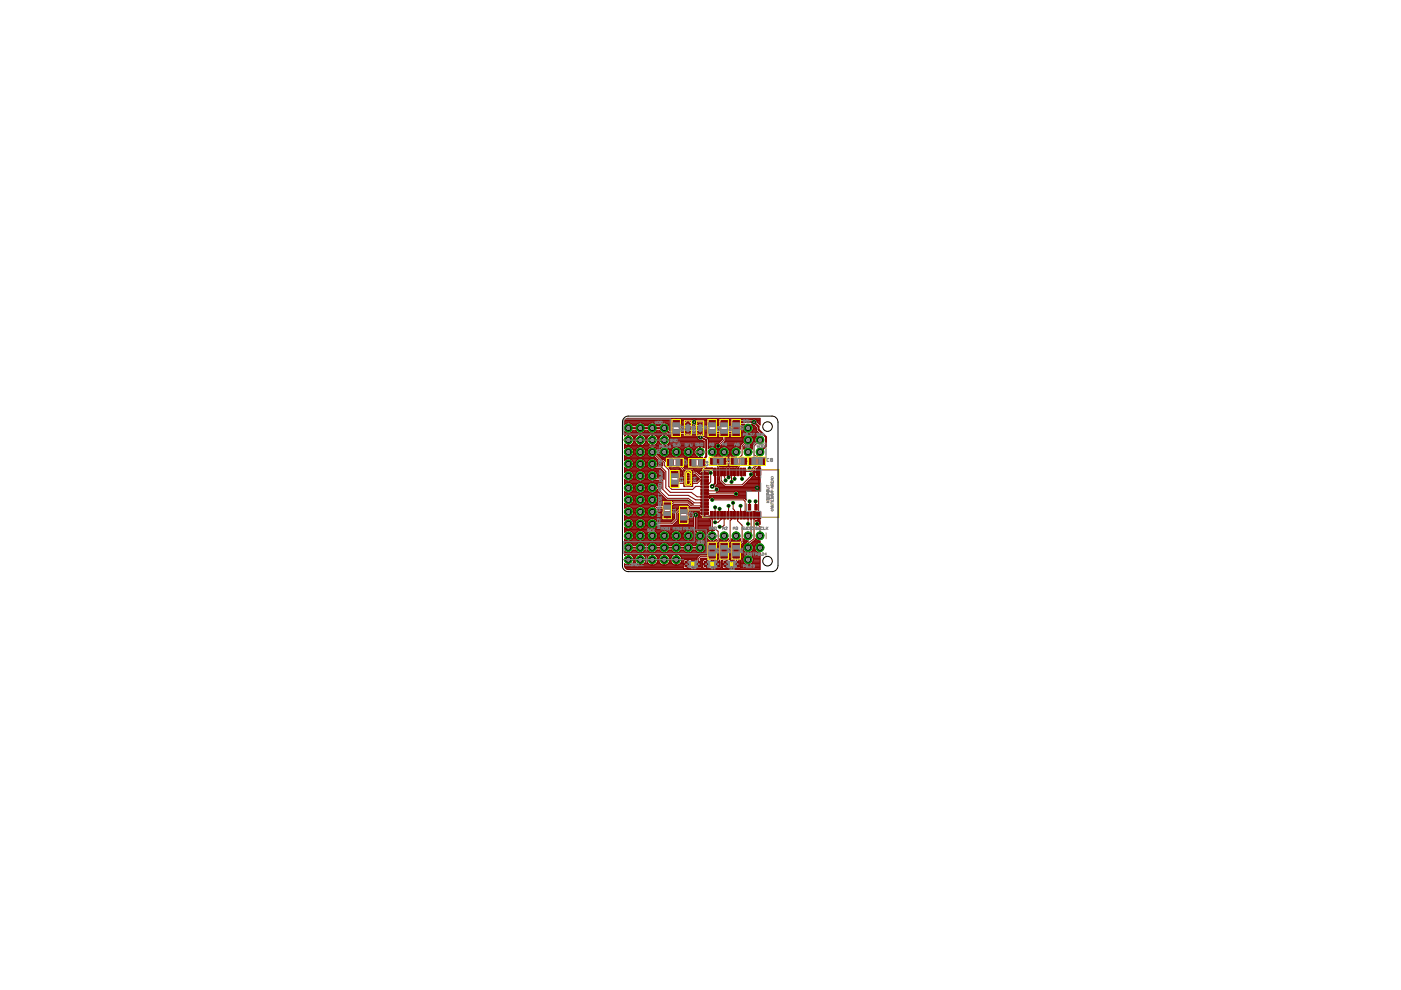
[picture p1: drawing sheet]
<svg xmlns="http://www.w3.org/2000/svg" width="297mm" height="210mm" viewBox="0 0 297 210" stroke-linecap="round" stroke-linejoin="round" font-family="sans-serif">
<g fill="#800000" stroke="#800000" stroke-width=".21">
<path d="M160.4 99.3h.9v1.6h-.9z"/>
<path d="M157.6 99.3h.5v1.6h-.5z"/>
<path d="M156.9 99.3h.5v1.6h-.5z"/>
<path d="M156.2 99.3h.5v1.6h-.5z"/>
<path d="M155.5 99.3h.5v1.6h-.5z"/>
<path d="M154.8 99.3h.5v1.6h-.5z"/>
<path d="M154.1 99.3h.5v1.6h-.5z"/>
<path d="M153.4 99.3h.5v1.6h-.5z"/>
<path d="M152.7 99.3h.5v1.6h-.5z"/>
<path d="M152 99.3h.5v1.6h-.5z"/>
<path d="M151.3 99.3h.5v1.6h-.5z"/>
<path d="M148.6 100.2h1.6v.5h-1.6z"/>
<path d="M148.6 100.9h1.6v.5h-1.6z"/>
<path d="M148.6 101.6h1.6v.5h-1.6z"/>
<path d="M148.6 102.3h1.6v.5h-1.6z"/>
<path d="M148.6 103h1.6v.5h-1.6z"/>
<path d="M148.6 103.7h1.6v.5h-1.6z"/>
<path d="M148.6 104.4h1.6v.5h-1.6z"/>
<path d="M148.6 105.1h1.6v.5h-1.6z"/>
<path d="M148.6 105.8h1.6v.5h-1.6z"/>
<path d="M148.6 106.5h1.6v.5h-1.6z"/>
<path d="M148.6 107.2h1.6v.5h-1.6z"/>
<path d="M148.6 107.9h1.6v.5h-1.6z"/>
<path d="M148.6 108.6h1.6v.5h-1.6z"/>
<path d="M150.6 108.4h.5v1.6h-.5z"/>
<path d="M151.3 108.4h.5v1.6h-.5z"/>
<path d="M152 108.4h.5v1.6h-.5z"/>
<path d="M152.7 108.4h.5v1.6h-.5z"/>
<path d="M153.4 108.4h.5v1.6h-.5z"/>
<path d="M154.1 108.4h.5v1.6h-.5z"/>
<path d="M154.8 108.4h.5v1.6h-.5z"/>
<path d="M155.5 108.4h.5v1.6h-.5z"/>
<path d="M156.2 108.4h.5v1.6h-.5z"/>
<path d="M156.9 108.4h.5v1.6h-.5z"/>
<path d="M157.6 108.4h.5v1.6h-.5z"/>
<path d="M158.3 108.4h.5v1.6h-.5z"/>
<path d="M159 108.4h.5v1.6h-.5z"/>
<path d="M159.7 108.4h.5v1.6h-.5z"/>
<path d="M160.4 108.4h.9v1.6h-.9z"/>
<path d="M160 107h.5v1.1h-.5z"/>
<path d="M158.6 107h.6v1.1h-.6z"/>
<path d="M149.4 119h1.1v1.2h-1.1z"/>
<path d="M151.4 119h1.2v1.2h-1.2z"/>
<path d="M153.5 119h1.2v1.2h-1.2z"/>
<path d="M155.6 119h1.2v1.2h-1.2z"/>
<path d="M152.7 97.1h1.2v1.3h-1.2z"/>
<path d="M150.7 97.1h1.1v1.3h-1.1z"/>
<path d="M145 99.7h1.9v1.1h-1.9z"/>
<path d="M145 102.1h1.9v1.1h-1.9z"/>
<path d="M148.1 91.3h.8v.6h-.8z"/>
<path d="M148.1 89.7h.8v.6h-.8z"/>
<path d="M145.4 91.2h.8v.6h-.8z"/>
<path d="M145.4 89.6h.8v.6h-.8z"/>
<path d="M157.1 97.1h1.2v1.3h-1.2z"/>
<path d="M155.1 97.1h1.2v1.3h-1.2z"/>
<path d="M143.4 97.3h1.3v1.5h-1.3z"/>
<path d="M141.5 97.3h1.3v1.5h-1.3z"/>
<path d="M142.3 101.8h1.5v1.3h-1.5z"/>
<path d="M142.3 99.9h1.5v1.3h-1.5z"/>
<path d="M140.7 106.6h1.5v1.3h-1.5z"/>
<path d="M140.7 108.5h1.5v1.3h-1.5z"/>
<path d="M144.2 107.5h1.5v1.4h-1.5z"/>
<path d="M144.2 109.5h1.5v1.3h-1.5z"/>
<path d="M152.8 117.1h1.5v1.3h-1.5z"/>
<path d="M152.8 115.2h1.5v1.3h-1.5z"/>
<path d="M155.3 117.1h1.5v1.3h-1.5z"/>
<path d="M155.3 115.2h1.5v1.3h-1.5z"/>
<path d="M142.6 91.1h1.5v1.3h-1.5z"/>
<path d="M142.6 89.2h1.5v1.3h-1.5z"/>
<path d="M148.1 97.4h1.3v1.4h-1.3z"/>
<path d="M146.2 97.4h1.3v1.4h-1.3z"/>
<path d="M155.3 91.1h1.5v1.3h-1.5z"/>
<path d="M155.3 89.2h1.5v1.3h-1.5z"/>
<path d="M152.8 89.2h1.5v1.3h-1.5z"/>
<path d="M152.8 91.1h1.5v1.3h-1.5z"/>
<path d="M150.3 91.1h1.4v1.3h-1.4z"/>
<path d="M150.3 89.2h1.4v1.3h-1.4z"/>
<path d="M150.3 117.1h1.4v1.3h-1.4z"/>
<path d="M150.3 115.2h1.4v1.3h-1.4z"/>
<path d="M145.2 119h1.2v1.2h-1.2z"/>
<path d="M147.3 119h1.2v1.2h-1.2z"/>
<path d="M158.9 97h1.3v1.5h-1.3z"/>
<path d="M160.8 97h1.3v1.5h-1.3z"/>
</g>
<g fill="none" stroke="#800000" stroke-width=".21">
<path d="M132.4 99.3h.2M132.4 99.8h8.1M132.4 99.4h.5M132.4 97h6.6M132.4 97.4h.4M132.4 89.5v.5M132.4 99.9h.3M132.4 90h.1M132.4 89.7h12.7M132.4 92.2h.3M132.4 99.6h7.9M132.4 97.5h.1"/>
<path d="M132.4 97.2h6.8M132.4 96.9h.5M132.4 96.7h.1M132.4 95h.1M132.4 94.8h.5M132.4 94.6h16.9M132.4 94.5h.6M132.4 94.3h.2M132.4 92.1h9.1M132.4 91.9h8.9M132.4 91.7h.3M132.4 91.5h.1"/>
<path d="M132.4 89.8h.2M132.4 89.5h9.9M132.4 89.3v.2M132.4 89.3h9.9M132.5 89.2h9.8M132.6 89.8l-.2 .2M132.6 89h9.7M132.8 88.8l.3-.1h28v1.4l-.6-.6M132.8 88.8h28.3M132.8 88.8l-.4 .5M133 89.7l-.4 .1M133.1 92.6h.2"/>
<path d="M133.1 92.2h.2M133.1 94h.2M133.1 94.5h.2M133.1 94.3h.2M133.1 94.1h.2M133.1 93.8h.2M133.1 93.6h.2M133.1 93.4h.2M133.1 93.1h.2M133.1 92.9h.2M133.1 92.8h.2M133.1 92.4h.2"/>
<path d="M133.3 93.3h2.4M133.5 89.7l.4 .1M133.5 94.5h2M133.5 99.4h2M133.5 94.5l.5-.3 .4-.8h-1.3v1.1l-.7-.3v.9a1.1 1.1 0 0 1 1.6-.1 1.1 1.1 0 0 1 0 1.6 1.1 1.1 0 0 1-1.6 0v1a1.1 1.1 0 0 1 1.3-.2 1.1 1.1 0 0 1 .6 1.2M133.6 96.9h1.8M133.6 94.8h1.8M133.7 97.4h1.6M133.8 99.9h1.5M133.8 91.7h1.5M133.8 92.2h1.4M133.9 89.8l.3 .5h.6l.3-.5"/>
<path d="M133.9 89.8h1.2M133.9 99.3h1.2M133.9 94.3h1.2M133.9 96.7h1.2M133.9 95h1.2M133.9 97.5h1.1M134 91.5h1M134 90h1M134 92.4h1M134.1 99.1h.8M134.1 95.1h.8M134.1 96.5h.8"/>
<path d="M134.1 94.1h.8M134.1 97.7h.8M134.2 91.4a1.09 1.09 0 0 1-1.8 .1v.9l.7-.3v1.1h1.3a1.25 1.25 0 0 0-1.1-1.1v2.4h.2M134.2 91.4v-.2h.6l.1 .2M134.2 91.4h.7M134.2 92.6h.6M134.2 90.2h.6M134.2 98.9h.6M134.2 96.4h.6M134.2 95.3h.6M134.2 97.9h.6M134.2 94h.6"/>
<path d="M134.3 98.7h.4M134.3 98.1h.4M134.3 96.2h.4M134.3 95.5h.4M134.3 92.8h.4M134.3 98.2h.4M134.3 98.6a1.1 1.1 0 0 1-.8 .8 1.1 1.1 0 0 1-1.1-.3v1.1a1.08 1.08 0 0 1 1.8 .1M134.3 98.6h.4M134.3 98.4h.4M134.3 96h.4M134.3 95.8h.4M134.3 95.7h.4"/>
<path d="M134.3 93.8h.4M134.4 92.9h.2M134.4 93.6h.2M134.4 93.4h.2M134.4 93.1h.2M134.7 93.7l-.1-.3h2.4l-.1 .3M134.7 98.6a1.11 1.11 0 0 0 1.1 .9 1.11 1.11 0 0 0 1.1-.9M134.7 98.6a1.11 1.11 0 0 1 1.1-1.3 1.11 1.11 0 0 1 1.1 1.3M134.9 91.4a1.11 1.11 0 0 0 1.8 0M135 92.4l-.4 .8h2.4a1.25 1.25 0 0 0-1.1-1.1v2.4l.6-.3 .4-.5M135 92.4l.7-.3v2.4l-.7-.3-.3-.5M135.6 89.7l-.5 .1"/>
<path d="M135.7 92.6h.2M135.7 92.2h.2M135.7 94h.2M135.7 94.5h.2M135.7 94.3h.2M135.7 94.1h.2M135.7 93.8h.2M135.7 93.6h.2M135.7 93.4h.2M135.7 93.1h.2M135.7 92.9h.2M135.7 92.8h.2"/>
<path d="M135.7 92.4h.2M135.9 93.3h2.3M136 89.7l.4 .1M136 94.5h2M136.1 99.4h1.9M136.1 96.9h1.8M136.1 94.8h1.8M136.2 97.4h1.7M136.3 99.9h1.5M136.3 91.7h1.5M136.3 92.2h1.5M136.4 89.8l.4 .5h.5l.4-.5"/>
<path d="M136.4 89.8h1.3M136.4 99.3h1.2M136.4 94.3h1.2M136.5 96.7h1.1M136.5 95h1.1M136.5 97.5h1.1M136.5 91.5h1.1M136.6 90h.9M136.6 92.4h.9M136.6 99.1h.9M136.6 95.1h.9M136.6 96.5h.9"/>
<path d="M136.6 94.1h.8M136.7 97.7h.7M136.7 91.4l.1-.2h.5l.1 .2M136.7 91.4h.7M136.7 92.6h.7M136.7 98.9h.7M136.7 90.2h.7M136.7 96.4h.6M136.7 95.3h.6M136.8 97.9h.5M136.8 94h.5M136.8 98.7h.5"/>
<path d="M136.8 96.2h.5M136.8 95.5h.5M136.8 98.1h.4M136.8 92.8h.4M136.9 98.2h.3M136.9 98.6h.3M136.9 98.4h.3M136.9 96h.3M136.9 95.8h.3M136.9 95.7h.3M136.9 93.8h.3M136.9 92.9h.3"/>
<path d="M136.9 93.6h.3M136.9 93.4h.2M136.9 93.1h.2M137.2 98.6a1.1 1.1 0 0 0 1.8 .7M137.4 91.4a1.14 1.14 0 0 0 1.8 0M137.4 97.7a1.13 1.13 0 0 1 1.3-.4 1.13 1.13 0 0 1 .7 1.3M137.4 97.7l-.2 .9M137.5 92.4l-.4 .8h2.4l-.4-.8M137.5 92.4l.7-.3v2.4h-.2M138.1 89.7l-.4 .1M138.2 92.6h.2M138.2 92.2h.2"/>
<path d="M138.2 94h.2M138.2 94.5h.2M138.2 94.3h.2M138.2 94.1h.2M138.2 93.8h.2M138.2 93.6h.2M138.2 93.4h.2M138.2 93.1h.2M138.2 92.9h.2M138.2 92.8h.2M138.2 92.4h.2M138.3 95.8l1.9 1.9h.3l.3 .3v.7l1 .9v3.5l.6 .7h4.5l.6-.7 1.9 .2"/>
<path d="M138.3 98.4l1 .6h.9l1 .9v3.5l.9 1h4.5l1.2 .9h1.6M138.4 93.3h2.3M138.5 89.7l.4 .1M138.6 94.5h2M138.6 99.4h1.5M138.7 96.9h.1M138.7 94.8h1.8M138.7 97.4h.6M138.8 99.9h1.9M138.8 91.7h1.5M138.9 92.2h1.4M138.9 89.8l.4 .5h.5l.4-.5"/>
<path d="M138.9 89.8h1.3M139 99.3h.1M139 94.3h1.2M139 99.3l1.1 .1 .7 .7v1.5l-.4-.4-1-.1M139 95h1.2M139 97.5h.5M139.1 91.5h1M139.1 92.4l-.7-.3v2.4h.2M139.1 90h.9M139.1 92.4h.9M139.2 95.1h.8M139.2 94.1h.8"/>
<path d="M139.2 97.7h.5M139.2 91.4l.1-.2h.5l.1 .2M139.2 91.4h.7M139.3 92.6h.6M139.3 90.2h.6M139.3 95.3h.6M139.3 94h.5M139.3 97.9h.5M139.3 96.4h.6M139.3 96.2h.5M139.3 95.5h.5M139.4 98.1h.6"/>
<path d="M139.4 92.8h.4M139.4 98.2h1.1M139.4 93.7l.1-.3h-2.4a1.22 1.22 0 0 0 .9 1.1M139.4 93.7l-.3 .5-.5 .3M139.4 98.6h1.1M139.4 98.4h1.1M139.4 96h.4M139.4 95.8h.4M139.4 95.7h.4M139.4 93.8h.3M139.4 92.9h.3M139.5 93.6h.2"/>
<path d="M139.5 96.5h.5M139.5 93.4h.2M139.5 93.1h.2M139.7 96.7h.5M139.7 93.7v-.3h2.3l-.1 .3M139.7 93.7l.4 .5 .5 .3M139.8 96.9h.7M139.9 91.4a1.09 1.09 0 0 0 1.3 .4l.1 .1M140 97h1.2M140.1 92.4l-.4 .8h2.3l-.4-.8M140.1 92.4l.6-.3v2.4h-.1M140.2 97.2h.9"/>
<path d="M140.4 98.7h.1M140.5 98.2v.6l-1.1-.2M140.6 89.7l-.4 .1M140.7 92.6h.2M140.7 92.2h.2M140.7 94h.2M140.7 94.5h.2M140.7 94.3h.2M140.7 94.1h.2M140.7 93.8h.2M140.7 93.6h.2M140.7 93.4h.2"/>
<path d="M140.7 93.1h.2M140.7 92.9h.2M140.7 92.8h.2M140.7 92.4h.2M140.8 97.5h.3M140.9 93.3h7.3M141 97.7h.1M141.1 89.7l.4 .1M141.1 94.5h8.2M141.1 97.4h-.7l-1.1-1.1a1.1 1.1 0 0 0-.8-1.6 1.1 1.1 0 0 0-1.3 1.3 1.1 1.1 0 0 0 1.6 .8l1.3 1.3 .4 .1M141.2 94.8h1.8M141.2 96.9h1.8"/>
<path d="M141.2 97l.8-.1v1.1h.2v-1.1l.8 .1M141.2 97l-.1 .8-.4-.4M141.3 91.9l.3 .3h.8l.1 .4M141.4 92.2h1M141.5 89.8l.4 .8M141.5 89.8h1.8M141.5 94.3h7.8M141.5 95h1.2M141.5 96.7h1.2M141.6 92.4l-.7-.3v2.4h.2M141.6 90h.7M141.6 92.4h.8"/>
<path d="M141.7 95.1h.8M141.7 96.5h.8M141.7 94.1h7.6M141.8 92.6h6M141.8 90.2h.5M141.8 96.4h.6M141.8 95.3h.6M141.8 94h7.5M141.9 90.4h.4M141.9 96.2h.4M141.9 95.5h.4M141.9 92.8h5.9"/>
<path d="M141.9 91h.5M141.9 99.3h2.2M141.9 90.5h.4M141.9 91.2h.5M141.9 90.6v.5l.1 .1h.4l.2-.4-.3-.1M141.9 93.7l-.3 .5-.5 .3M141.9 96h.4M141.9 95.8h.4M141.9 95.7h.4M141.9 93.8h7.4M141.9 90.9h.6M141.9 90.7h.5"/>
<path d="M142 92.9h5.8M142 98.2h.2M142 97h.2M142 97.4h.2M142 98.9h.2M142 99.1h.2M142 98.7h.2M142 98.6h.2M142 98.4h.2M142 97.9h.2M142 97.7h.2M142 97.5h.2"/>
<path d="M142 97.2h.2M142 93.6h7.3M142 93.4h7M142 93.1h6M142.1 99.4h2.2M142.2 99.6h2.2M142.3 99.6h-.1M142.3 90.5v.2M142.6 88.8l-.3 .2v.7M143 99.8h.2M143 99.6v.9h1.2l-.1-.7-.2-.2M143 99.9h.2"/>
<path d="M143 99.1h1l.7 .8v1l.2 .1h2.1l.1-.4h.3l.9 .9-.6 .6h-.6v-.1M143 97l.1 .2M143 99.1l-.8 .1v-1.1h-.2v1.1h-.2l.4 .4M143 97h3.1M143.1 97.2h.1M143.1 98.9h.1M143.1 98.9l.2 .2M143.1 98.9l-.1 .2M143.2 99.6v1.1h1v.6M143.3 97l-.2 .2M143.3 88.8v1.1h-1v.6M143.3 89.5h.2"/>
<path d="M143.3 89.3h.2M143.3 89.2h.2M143.3 89h.2M143.5 88.8v1.1h1v.6M143.5 89.8h1.6M143.7 94.8h1.8M143.8 96.9h1.7M144 98l.3 1 1 .9 .6 .3 1.6 .1 1 .9h.9M144.1 96.7h1.1M144.1 95h1.1M144.1 99.8h.5M144.2 99.9h.5"/>
<path d="M144.2 99.4h.1M144.2 88.8l.3 .2v.7M144.2 90.8h.1M144.2 90.8l.2 .4M144.2 95.1h.9M144.2 96.5h.9M144.3 90.9h3.7M144.4 96.4h.5M144.4 95.3h.5M144.4 91.2h.1M144.4 92.2h3.6M144.4 92.4h3.4"/>
<path d="M144.4 91h.9M144.4 90.7h3.6M144.4 96.2h.5M144.4 95.5h.5M144.4 89h2.4M144.5 96h.3M144.5 95.8h.3M144.5 95.7h.3M144.5 90.5h.7M144.5 90h2.3M144.5 90.5l-.3 .3M144.5 90.4h.6"/>
<path d="M144.5 90.2h.6M144.5 89.5h.6M144.5 89.3h.8M144.5 89.2h2.1M144.8 97l.1 .2M144.9 98.2h2.1v1M144.9 98.9l-.1 .1 .4 .4h3.7M144.9 97.2v1.7M144.9 97.4h1M144.9 98.9h1M144.9 99.1h1M144.9 98.7h1"/>
<path d="M144.9 98.6h1M144.9 98.4h1M144.9 98.1h1.9M144.9 97.9h1M144.9 97.7h1M144.9 97.5h1M144.9 97.2h1M145.1 99.3h3.6M145.1 90v.4M145.1 92.1h.2M145.1 89.5v.4h1.5M145.1 90.4l.1 .1"/>
<path d="M145.3 92.1h-.9l-.2 .5M145.3 92.1h2.7a.69 .69 0 0 0-.1 .9 .69 .69 0 0 0 .8 .3l.6 .3v1.4l-.8-.4v1.1h-1.2l.1-.5 .4-.4M145.3 89.3h.5v1.3l-.6-.1M145.3 89.3l-.2 .2M145.8 90.5h.1M145.8 89.7h.1M145.8 90.4h.1M145.8 90.2h.1M145.8 89.8h.1M145.8 89.5h.1M145.8 89.3h.1M145.9 98.2v.7"/>
<path d="M145.9 98.9v.2M145.9 99.1l.3 .1M146.3 96.9h1.5M146.3 94.8h1.5M146.4 92.1h1.5M146.4 89.3h-.5v1.3l.6-.1M146.4 91h1.5M146.4 89.3h.1M146.5 90.5h1.5v.5l-.2 .1-2.4-.1-.2 .1-.8 .1M146.6 90.4l-.1 .1M146.6 90.4h.8M146.6 90v.4"/>
<path d="M146.6 96.7h1M146.6 95h1M146.6 90.2h.6M146.6 89.8h.1M146.6 89.9l.9 .5 .5 .1M146.8 97h.2M146.8 97.4h.2M146.8 98.9h.2M146.8 95.1h.7M146.8 99.1h.2M146.8 98.7h.2M146.8 98.6h.2"/>
<path d="M146.8 98.4h.2M146.8 97.9h.2M146.8 97.7h.2M146.8 97.5h.2M146.8 97.2h.2M146.8 96.5h.7M146.9 96.4h.5M146.9 95.3h.5M147 96.2h.3M147 95.5h.3M147 99.4l.1 .5h.6l.6 .6v-.4l.2-.3h1.9h-3.3M147 96h.3"/>
<path d="M147 95.8h1.4M147 95.7h.3M147.1 88.8l-.5 .3-.1 .3-.1-.1M147.1 99.6h2.2M147.3 88.8a.64 .64 0 0 1 .5 .7M147.6 89h2.3M147.6 97h1.2M147.7 99.9h.7M147.8 89.2h2.1M147.8 99.1l-.2 .1M147.8 99.1h.2M147.8 96.9l-.4-.4-.1-.6h1.2v1.1l.4-.1-.1 .1"/>
<path d="M147.8 94.8l.6-.2v2.4l-.6-.1M147.8 97.2h.1M147.8 89.3h2.1M147.8 89.5l1.1-.1 .2 .2v.8M147.8 89.5h.1M147.9 97.3h.1M147.9 99h.1M147.9 97.3l-.2-.3h-.7v1h-1.1v-.8l.9-.2v2.2M147.9 99l-.1 .1M147.9 99l.1 .1h.7M148.4 95.1h.1M148.4 96.9h.1"/>
<path d="M148.4 96.7h.1M148.4 96.5h.1M148.4 96.4h.1M148.4 96.2h.1M148.4 96h.1M148.4 95.7h.1M148.4 95.5h.1M148.4 95.3h.1M148.4 95h.1M148.4 94.8h.1M148.7 99.1h.1M148.7 99.1v.2"/>
<path d="M148.7 99.3v.1M148.7 99.3l.2 .1M148.8 97l-.8 .1-.1 .2M148.9 99.4l.6 .4M148.9 90.9h1.2M148.9 90.7h1.1M148.9 92.2h1.1M149 91h1M149 92.1h1M149.1 94.8h.2M149.1 92.4h.9M149.1 89.5h.8"/>
<path d="M149.1 91.2h.9M149.1 90.4l-.2 .1M149.1 90h.8M149.1 89.7h6M149.1 91.9h.9M149.1 91.7h.9M149.1 91.5h.9M149.1 91.4h.9M149.1 90.4h.8M149.1 90.2h.8M149.1 89.8h1.8M149.3 92.6h3.9v.6l-.9 .8"/>
<path d="M149.4 99.8v.7h-1.2M149.4 99.9h.1M149.6 92.8h3.6M149.9 90.5l.3 .3-.2 .2v1.5l.1 .1M149.9 90.5h-1v.5l.2 .1v.9l-.2 .2 .2 .3 .9 .4M150 92.9l.2 .4v1.8a1.1 1.1 0 0 1 1.7 .2 1.1 1.1 0 0 1-.6 1.6h.7l.1 .1v1.3l.5 .6M150 92.9h3.2M150.2 94h2.2M150.2 95h.1M150.2 94.8h.4M150.2 94.6h1.5M150.2 94.5h1.5"/>
<path d="M150.2 94.3h1.5M150.2 94.1h1.7M150.2 93.8h2.3M150.2 93.6h2.5M150.2 93.4h2.7M150.2 93.1h3M150.2 88.8l-.3 .2v.7M150.2 93.3h2.9M150.9 88.8v1.1h-1v.6M150.9 89.5h.2M150.9 89.3h.2M150.9 89.2h.2"/>
<path d="M150.9 89h.2M151.1 88.8v1.1h1l-.1 .8M151.1 89.8h2.3M151.3 97.8l1 1.2v1.1M151.4 96.9h1.8M151.4 94.8h.3M151.7 94.3v.5M151.7 94.8l.3 .3M151.7 96.7h1.1M151.7 95h.2M151.8 88.8l.3 .2v.7M151.8 92.6l.2-.4h.5l.2 .4"/>
<path d="M151.8 95.1h.9M151.8 96.5h.9M151.9 90.9h.7M152 96.4h.6M152 95.3h.6M152 91.2h.5M152 92.2h.5M152 92.4h.5M152 91h.5M152 90.7h.5M152 90.7l-.2 .1 .2 .4h.5l.2-.4-.2-.1M152 94l-.3 .3"/>
<path d="M152 96.2h.5M152 95.5h.5M152 89h.5M152.1 97h.3M152.1 90.5h.3M152.1 96h.3M152.1 95.8h.3M152.1 95.7h.3M152.1 98.2h.3M152.1 97.4h.3M152.1 90h.3M152.1 98.1h.3"/>
<path d="M152.1 97.9h.3M152.1 97.7h.3M152.1 97.5h.3M152.1 97.2h.3M152.1 90.4h.3M152.1 90.2h.3M152.1 89.5h.3M152.1 89.3h.3M152.1 89.2h.3M152.2 98.4h.2M152.4 98.6h.1M152.4 97l.2-.1h.6a1.11 1.11 0 0 1-.6-1.7 1.11 1.11 0 0 1 1.8 0 1.11 1.11 0 0 1-.6 1.7l.3 .1"/>
<path d="M152.4 97v1.6l.2 .1h1.4l.1-.4h.7l.2 .4h1.3l-.1 .3M152.4 90.5l.1 .2M152.5 98.7h3.8M152.6 98.9h3.7M152.6 98.9v.1h3.6M152.7 95h.1M152.7 88.8l-.3 .2v.7M152.8 94.8l-.3 .3M152.8 94.8h.4M152.8 94.6h4.2M152.9 94.5h4.1M153 94.3h4.1"/>
<path d="M153.2 94.1h4.1M153.3 99h.1M153.4 94h4.1M153.4 88.8v1.1h-1v.6M153.4 89.5h.2M153.4 89.3h.2M153.4 89.2h.2M153.4 89h.2M153.5 91.7v1.6l-1.2 1.3M153.5 93.8h4.1M153.6 88.8v1.1h1v.8M153.6 89.8h1.5"/>
<path d="M153.7 93.6h3.8M153.9 93.5l-1.1 1v.3M153.9 93.4h3.6M153.9 93.3h3.6M153.9 93.1h3.6M153.9 92.9h3.7M153.9 92.8h3.7M153.9 96.9h1.8M153.9 94.8h1.8M154 99h.1M154.1 97h.8M154.1 98.6h.8"/>
<path d="M154.1 98.4h.7M154.1 97.2h.7M154.2 96.7h1.2M154.2 95h1.2M154.3 88.8l.3 .3v.6M154.4 92.6l.1-.4h.6l.1 .4M154.4 95.1h.8M154.4 96.5h.8M154.5 90.9h.7M154.5 96.4h.6M154.5 95.3h.6M154.5 91.2h.6"/>
<path d="M154.5 92.2h.6M154.5 92.4h.6M154.5 91h.6M154.5 90.7h.7M154.6 90.7l-.2 .1 .1 .4h.6l.1-.4h1.7l.2 .2v1.5l-.2 .1M154.6 95.5h.4M154.6 96.2h.4M154.6 89h.5M154.6 90.5h.5M154.6 96h.4M154.6 95.8h.4M154.6 95.7h.4"/>
<path d="M154.6 90h.5M154.6 90.4h.5M154.6 90.2h.5M154.6 89.5h.5M154.6 89.3h.5M154.6 89.2h.5M154.7 99h.1M155.4 99h.1M156.1 99h.1M156.2 99h.1M156.4 94.8h.6M156.7 89.5l-.6 .3"/>
<path d="M156.8 95h.2M156.9 95.1h.1M156.9 90.7h.6M157 90.9h.5M157 89h2.4M157.1 91.2h.5M157.1 90.5h.4M157.1 90h.7M157.1 92.2h1.2M157.1 92.4h.8M157.1 92.1h4M157.1 91.9h3.9"/>
<path d="M157.1 91.7h1M157.1 91.5h.8M157.1 91.4h.6M157.1 91h.4M157.1 90.4h.5M157.1 90.2h.6M157.5 90.6l.2 .8M157.5 93.1l.1 .7M157.5 93.1a1.11 1.11 0 0 1 1.1-.9 1.11 1.11 0 0 1 1.1 .9M157.6 93.8l-.6 .6v.8a1.1 1.1 0 0 0-1.8 0 1.1 1.1 0 0 0 .6 1.7h-.8l-.2 .4h-.7v-.3M157.7 91.4a1.14 1.14 0 0 0 1.8 0M157.7 95.1h.1"/>
<path d="M157.7 95h.2M157.7 94.8h.5M157.7 97.8h1.9l-.7 .6v.9M157.8 92.6h-3.9v.9M157.8 94.6h1.7M157.9 94.5h1.6M158.1 94.3h.1M158.6 93.3l-1.3 1.3v1.9l-.6 .6v1.9l-.3 .3v.8M158.9 92.2h1.9M159 94.8h.5M159 94.3h.6M159.1 91.7h1.7"/>
<path d="M159.3 92.4h1.2M159.3 95h.2M159.3 94.1h.5M159.4 91.5h1.3M159.4 90h.1M159.4 92.6h.9M159.5 95.1h.1M159.5 94h.5M159.5 91.4h1M159.6 92.8h.6M159.6 90.2h.3M159.6 93.8h.6"/>
<path d="M159.6 91.2h.8M159.6 90.4h.5M159.6 92.9h.5M159.7 93.6h.4M159.7 91h.7M159.7 90.5h.6M159.7 90.6l-.2 .8M159.7 93.1a1.11 1.11 0 0 1-.4 1.1 1.11 1.11 0 0 1-1.2 .1M159.7 90.6l-.4-.7 .6 .2 .5 .5v.7l.2 .2M159.7 93.4h.3M159.7 93.3h.3M159.7 93.1h.3"/>
<path d="M159.7 90.9h.7M159.7 90.7h.7M159.7 88.8l-.3 .2-4.2-.1-.1 .1v1.6l.1 .1h1.7l.2-.1v-.7h.8l-.4 .7M159.9 99.8h.1M159.9 99.8l-.3 .3M159.9 99.6h.1M160 99.4h.1M160 88.8a.64 .64 0 0 1 .5 .7M160 99.4l-.1 .4M160 93.1l.2 .7M160 99.4v.5M160.2 93.8l-.7 .6v.8a1.09 1.09 0 0 0-1.8 0v-.5l.4-.4"/>
<path d="M160.3 89h.8M160.4 89.2h.7M160.5 89.3h.6M160.5 89.5h.6M160.6 91.5l.5 .7a1.1 1.1 0 0 0-1.1 .9M160.7 89.7h.4M160.7 99.3h.3M160.7 99.8h.3M160.7 99.4h.3M160.7 99.1h.3M160.7 99.6h.3M160.8 98.9h.2v1h-1.2"/>
<path d="M160.8 98.9l-.1 2.3-.5-.1M160.9 89.8h.2M161 90h.1M161.1 93.3l-1.2 1.3v1.9l.6 .3v1.9l-.3 .3h-.3l-.7 .9h-.9l-.3-.3-.2 .5M161.5 98.1v-.3l-.4 .3v1.2l-.3 .3v9.6M132.4 102h7.8M132.4 102.3h7.8M132.4 107.3h6.6M132.4 107h.4M132.4 114.3v1.1l.6-.4M132.4 110.2h.1M132.4 114.8h15.6"/>
<path d="M132.4 117.2h17.6M132.4 115h15.6M132.4 101.6v1.1l.2-.2M132.4 104.2v1M132.4 116.9v.9l.7-.3v1.1h14.7M132.4 116.9l.6 .3M132.4 101.6l.2 .2M132.4 104.9h7.8M132.4 117.6h.3M132.4 101.8h.2M132.4 100.1h.1M132.4 105.1h.2"/>
<path d="M132.4 109.4h.1M132.4 120h12.5M132.4 119.8h.5M132.4 119.6h.1M132.4 117.4h17.6M132.4 117.1h.2M132.4 116.9h.1M132.4 115.4h.1M132.4 115.2h.3M132.4 114.7h.6M132.4 114.5h.2M132.4 114.3h.1"/>
<path d="M132.4 112.8h.1M132.4 112.6h.4M132.4 112.4h14.6M132.4 112.3h14.6M132.4 112.1h.5M132.4 111.9h.2M132.4 110h.4M132.4 109.9h8M132.4 109.7h8M132.4 109.5h.4M132.4 107.7h.2M132.4 107.5h.5"/>
<path d="M132.4 107.1h8.1M132.4 106.8h.1M132.4 105.2h.1M132.4 104.7h7.6M132.4 104.6h7.5M132.4 104.4h.3M132.4 104.2h.1M132.4 102.7h.1M132.4 102.5h.2M132.4 102.2h7.8M132.4 101.7h.1M132.6 101.8l.4 .2"/>
<path d="M133 104.9l-.6 .3M133 102.4l-.4 .1M133.1 117.6h.2M133.1 119.8h.2M133.1 119.6h.2M133.1 119.5h.2M133.1 119.3h.2M133.1 119.1h.2M133.1 119h.2M133.1 118.4h.2M133.1 118.3h.2M133.1 118.1h.2"/>
<path d="M133.1 117.9h.2M133.1 117.8h.2M133.5 117.2l.4-.1 .3-.5h.6l.3 .5 .5 .1M133.5 115l.4 .2 .3 .5h.6l.3-.5 .5-.2M133.5 104.9l.4 .2 .4 .7M133.5 102.4l.4 .1M133.5 114.7h2M133.6 112.1h1.8M133.6 107.5h1.8M133.6 119.8h1.8M133.6 110h1.8M133.6 109.5h1.8"/>
<path d="M133.7 107h1.6M133.7 117.6h1.6M133.7 112.6h1.6M133.8 115.2h1.4M133.8 104.4h1.4M133.8 117.1h1.4M133.8 102.5h1.4M133.9 102.5l.3 .3M133.9 101.8l-.4 .2M133.9 101.8h1.2M133.9 105.1h1.2M133.9 114.5h1.2"/>
<path d="M133.9 111.9h1.2M133.9 107.7h1.2M133.9 110.2h1.2M133.9 109.4h1.2M133.9 119.6h1.2M134 112.8h1M134 106.8h1M134 100.1h1M134 117.8l-.7-.3v2.4l.6-.2 .4-.4M134 117.8l.4 .8M134 117.8h1M134 116.9h1"/>
<path d="M134 115.4h1M134 104.2h1M134 102.7h1M134 101.7h1M134 114.3h1M134 105.2h1M134.1 111.8h.8M134.1 107.8h.8M134.1 110.4h.8M134.1 109.2h.8M134.1 119.5h.8M134.1 112.9h.8"/>
<path d="M134.1 106.6h.8M134.2 106.6a1.08 1.08 0 0 1-1.8 .1v1.1a1.1 1.1 0 0 1 1.6-.1 1.1 1.1 0 0 1 0 1.6 1.1 1.1 0 0 1-1.6-.1v1.1a1.1 1.1 0 0 1 1.3-.2 1.1 1.1 0 0 1 .6 1.2M134.2 104.1a1.08 1.08 0 0 1-1.8 .1M134.2 100.3l.1 .8M134.2 102.8l.1 .4-.1 .9M134.2 113l.1 .8M134.2 117.9h.6M134.2 115.5h.6M134.2 104.1h.6M134.2 100.3h.7M134.2 116.7h.6M134.2 105.4h.6"/>
<path d="M134.2 114.2h.6M134.2 102.8h.6M134.2 101.5h.6M134.2 109h.6M134.2 111.6h.6M134.2 110.6h.6M134.2 108h.6M134.2 100.5h.6M134.2 113.1h.6M134.2 106.4h.6M134.2 103.9h.6M134.2 103h.6"/>
<path d="M134.2 101.3h.5M134.3 108.2h.4M134.3 111.4h.4M134.3 119.3h.4M134.3 114h.4M134.3 105.6h.4M134.3 106.3h.4M134.3 110.7h.4M134.3 108.8h.4M134.3 118.1h.4M134.3 113.3h.4M134.3 103.2h.4"/>
<path d="M134.3 103.7h.4M134.3 100.6h.4M134.3 111.3a1.1 1.1 0 0 1-.8 .8 1.1 1.1 0 0 1-1.1-.3v1.1a1.08 1.08 0 0 1 1.8 .1M134.3 113.8a1.1 1.1 0 0 1-.8 .9 1.1 1.1 0 0 1-1.1-.4M134.3 108.5h.4M134.3 113.5h.4M134.3 105.8l-.1 .8M134.3 101.1l-.4 .7M134.3 113.8h.4M134.3 113.6h.4M134.3 111.3h.4M134.3 111.1h.4"/>
<path d="M134.3 110.9h.4M134.3 108.7h.4M134.3 108.3h.4M134.3 106.1h.4M134.3 105.9h.4M134.3 105.8h.4M134.3 103.5h.4M134.3 103.4h.4M134.3 101.1h.4M134.3 101h.4M134.3 100.8h.4M134.3 119.1v.2"/>
<path d="M134.3 119.1h.4M134.3 118.3h.3M134.4 118.9l-.1 .2M134.4 119h.2M134.4 118.4h.2M134.4 118.8v.1M134.6 118.8v.1M134.6 118.9l.1 .2M134.7 119.1v.2M134.7 111.3a1.11 1.11 0 0 0 1.1 .9 1.11 1.11 0 0 0 1.1-.9M134.7 111.3a1.11 1.11 0 0 1 1.1-1.4 1.11 1.11 0 0 1 1.1 1.4M134.7 113.8a1.11 1.11 0 0 0 1.1 .9 1.11 1.11 0 0 0 1.1-.9"/>
<path d="M134.7 105.8a1.11 1.11 0 0 0 .6 1.2 1.11 1.11 0 0 0 1.4-.4M134.7 101.1l.4 .7M134.9 100.3a1.11 1.11 0 0 1 1.8 0M134.9 104.1a1.09 1.09 0 0 0 1.8 0M134.9 100.3l-.2 .8M134.9 102.8l-.2 .4 .2 .9M135 117.8l.7-.3v2.4l-.6-.2-.4-.4M135 117.8l-.4 .8M135.1 101.8l.5 .2M135.1 102.5l-.2 .3M135.6 102.4l-.5 .1M135.6 104.9l-.5 .2-.4 .7"/>
<path d="M135.7 117.6h.2M135.7 119.8h.2M135.7 119.6h.2M135.7 119.5h.2M135.7 119.3h.2M135.7 119.1h.2M135.7 119h.2M135.7 118.4h.2M135.7 118.3h.2M135.7 118.1h.2M135.7 117.9h.2M135.7 117.8h.2"/>
<path d="M136 117.2l.4-.1 .4-.5h.5l.4 .5 .4 .1M136 115l.4 .2 .4 .5h.5l.4-.5 .4-.2M136 102.4l.4 .1M136 104.9l.4 .2 .5 .7M136 114.7h2M136.1 112.1h1.9M136.1 107.5h1.9M136.1 119.8h1.8M136.2 110h1.7M136.2 109.5h1.7M136.2 107h1.6M136.2 117.6h1.6"/>
<path d="M136.2 112.6h1.6M136.3 115.2h1.5M136.3 104.4h1.5M136.4 117.1h1.3M136.4 102.5h1.3M136.4 101.8l-.4 .2M136.4 102.5l.3 .3M136.4 101.8h1.3M136.4 105.1h1.3M136.4 114.5h1.3M136.4 111.9h1.2M136.4 107.7h1.2"/>
<path d="M136.5 110.2h1.1M136.5 119.6h1.1M136.5 109.4h1.1M136.5 112.8h1.1M136.5 106.8h1.1M136.5 100.1h1.1M136.5 117.8h1M136.5 115.4h1M136.5 104.2h1M136.5 117.8l-.6-.3v2.4l.5-.2 .4-.4M136.5 117.8l.5 .8M136.5 116.9h1"/>
<path d="M136.5 102.7h1M136.6 101.7h.9M136.6 114.3h.9M136.6 105.2h.9M136.6 111.8h.9M136.6 107.8h.9M136.7 110.4h.7M136.7 119.5h.7M136.7 109.2h.7M136.7 112.9h.7M136.7 106.6h.7M136.7 113a1.11 1.11 0 0 0-1.4-.4 1.11 1.11 0 0 0-.6 1.2"/>
<path d="M136.7 100.3l.2 .8M136.7 102.8l.2 .4-.2 .9M136.7 113l.2 .8M136.7 117.9h.7M136.7 115.5h.7M136.7 104.1h.7M136.7 100.3h.7M136.7 116.7h.7M136.7 105.4h.7M136.7 114.2h.7M136.7 102.8h.7M136.7 101.5h.7"/>
<path d="M136.7 109h.6M136.7 111.6h.7M136.7 110.6h.6M136.7 108h.7M136.8 100.5h.5M136.8 113.1h.5M136.8 106.4h.5M136.8 114h.5M136.8 105.6h.5M136.8 103.9h.5M136.8 103h.5M136.8 101.3h.5"/>
<path d="M136.8 108.2h.5M136.8 111.4h.5M136.8 119.3h.5M136.8 106.3h.4M136.8 110.7h.5M136.8 108.8h.5M136.8 118.1h.5M136.8 113.3h.4M136.8 103.2h.4M136.8 103.7h.4M136.8 100.6h.4M136.9 108.5h.3"/>
<path d="M136.9 113.5h.3M136.9 105.8l-.2 .8M136.9 101.1l-.5 .7M136.9 113.8h.3M136.9 113.6h.3M136.9 111.3h.3M136.9 111.1h.3M136.9 110.9h.3M136.9 108.7h.3M136.9 108.3h.3M136.9 106.1h.3M136.9 105.9h.3"/>
<path d="M136.9 105.8h.3M136.9 103.5h.3M136.9 103.4h.3M136.9 101.1h.3M136.9 101h.3M136.9 100.8h.3M136.9 119.1l-.1 .2M136.9 119.1h.3M136.9 118.3h.3M136.9 118.9v.2M136.9 119h.2M136.9 118.4h.2"/>
<path d="M137 118.8l-.1 .1M137.1 118.6a1.2 1.2 0 0 1 1.1-1.1v2.4l-.7-.3-.2-.3M137.1 118.8v.1M137.1 118.9l.1 .2M137.2 119.1l.1 .2M137.2 105.8l.2 .8M137.2 101.1l.5 .7M137.2 111.3a1.09 1.09 0 0 0 1 .9 1.09 1.09 0 0 0 1.1-.8h7.7M137.2 113.8a1.1 1.1 0 0 0 1.7 .7M137.4 113a1.13 1.13 0 0 1 1.3-.4 1.13 1.13 0 0 1 .7 1.2M137.4 100.3l-.2 .8M137.4 102.8l-.2 .4 .2 .9"/>
<path d="M137.4 113l-.2 .8M137.4 100.3a1.14 1.14 0 0 1 1.8 0M137.4 104.1a1.11 1.11 0 0 0 1.8 0M137.7 101.8l.4 .2M137.7 102.5l-.3 .3M138.1 102.4l-.4 .1M138.1 104.9l-.7 .5-.2 .4M138.2 117.6h.2M138.2 119.8h.2M138.2 119.6h.2M138.2 119.5h.2M138.2 119.3h.2"/>
<path d="M138.2 119.1h.2M138.2 119h.2M138.2 118.4h.2M138.2 118.3h.2M138.2 118.1h.2M138.2 117.9h.2M138.2 117.8h.2M138.3 100.9l1 .6h.9l.3 .4v1.9l1.3 1.2h4.1l1.6 1h1.9M138.3 103.4h1.3l.3 .4v.3l1.6 1.6h4.4l1.3 .9 2.2 .1M138.5 102.4l.7 .4M138.5 117.2l.4-.1 .4-.5h.5l.4 .5 .4 .1M138.5 115l.4 .2 .4 .5h.5l.4-.5 .4-.2"/>
<path d="M138.5 104.9l.4 .2M138.6 114.7h2M138.6 112.1h8.4M138.6 107.5h.3M138.7 119.8h1.8M138.7 110h1.8M138.7 109.5h1.7M138.8 117.6l-.4-.1v2.4l.5-.2 .4-.4M138.8 117.6l.3 .2M138.8 107h1.7M138.8 117.6h1.6M138.8 112.6h1.6"/>
<path d="M138.9 115.2h1.4M138.9 104.4h.8M138.9 117.1h1.4M138.9 102.5h1.3M138.9 101.8l-.4 .2M138.9 105.1l.5 .7M138.9 101.8h.1M138.9 105.1h1.5M138.9 114.5h1.3M139 111.9h8M139 110.2h3.8M139 109.4h1.4"/>
<path d="M139 119.6h1.1M139 101.8h-.1M139 101.8l1.2 .2M139 112.8h1.1M139 106.8h1.5M139.1 100.1h1.7M139.1 117.8h1M139.1 115.4h1M139.1 104.2h.4M139.1 117.8l.4 .8M139.1 116.9h1M139.1 102.7h1.1"/>
<path d="M139.1 105.2h1.5M139.1 114.3h.9M139.1 111.8h7.9M139.2 110.4h3.4M139.2 109.2h2.2M139.2 119.5h.8M139.2 112.9h.7M139.2 106.6h1.3M139.2 100.3l.2 .8M139.2 102.8l.1 .3h.4l.5 .4M139.2 116.7h.7M139.2 117.9h.7"/>
<path d="M139.2 115.5h.7M139.2 104.1h.3M139.2 102.8h1M139.2 100.3h1.6M139.3 105.4h1.4M139.3 114.2h.6M139.3 109l2.1 .1v1.1l-1-.2M139.3 111.6h7.7M139.3 110.6h3.1M139.3 100.5h1.5M139.3 113.1h.5M139.3 106.4h1.2"/>
<path d="M139.3 103.9h.2M139.3 119.3h.5M139.3 114h.5M139.3 105.6h1.6M139.3 103h.9M139.3 108.2h1.4M139.3 108h1.2M139.4 106.3h6.7M139.4 108.8h1M139.4 118.1h.4M139.4 113.3h.4M139.4 100.6h1.4"/>
<path d="M139.4 101.1h1.4M139.4 105.8a1.12 1.12 0 0 1-.7 1.2 1.12 1.12 0 0 1-1.3-.4M139.4 108.5h1M139.4 113.5h.4M139.4 113.8l-.5 .7M139.4 119.1l-.1 .2M139.4 119.1h.3M139.4 113.8h.4M139.4 113.6h.4M139.4 108.7h1M139.4 108.3h1M139.4 106.1h6.5"/>
<path d="M139.4 105.9h1.8M139.4 105.8h1.7M139.4 101h1.4M139.4 100.8h1.4M139.4 118.3h.3M139.5 118.9l-.1 .2M139.5 119h.2M139.5 118.4h.2M139.5 118.8v.1M139.5 103.9l-.2-.1-.1 .3M139.5 103.9v.3M139.5 104.2l1.8 1.8h4.5l1.2 .9"/>
<path d="M139.7 118.8v.1M139.7 118.9v.2M139.7 119.1l.1 .2M139.8 113.8a1.1 1.1 0 0 0 1.7 .7M139.8 103.2h.4M139.9 113a1.13 1.13 0 0 1 1.4-.4 1.13 1.13 0 0 1 .6 1.2M139.9 113l-.1 .8M140 103.4h.2M140.2 102v1.5M140.2 103.5h.1M140.4 109.9v-.7h2.2v.7M140.4 109.9v.1"/>
<path d="M140.4 117.6l.3-.1v2.4l-.6-.3-.3-.3M140.4 117.6l-.5 .3-.2 .7M140.5 101.3h.3M140.6 108.2l-.2 .3v.6M140.7 101.5h.1M140.7 117.6h.2M140.7 119.8h.2M140.7 119.6h.2M140.7 119.5h.2M140.7 119.3h.2M140.7 119.1h.2M140.7 119h.2"/>
<path d="M140.7 118.4h.2M140.7 118.3h.2M140.7 118.1h.2M140.7 117.9h.2M140.7 117.8h.2M141.1 117.2l.4-.1 .3-.5h.6l.4 .5 .4 .1M141.1 115l.4 .2 .3 .5h.6l.4-.5 .4-.2M141.1 114.7h2M141.2 119.8h1.8M141.3 117.6l-.4-.1v2.4l.6-.2 .4-.4M141.3 117.6l.3 .2M141.3 117.6h1.6"/>
<path d="M141.3 112.6h1.6M141.4 109.4h.2M141.4 110h.2M141.4 109.9h.2M141.4 109.7h.2M141.4 109.5h.2M141.4 115.2h1.4M141.4 117.1h1.4M141.5 114.5h1.2M141.5 119.6h1.2M141.6 112.8h1M141.6 109.2h1.4"/>
<path d="M141.6 117.8h1M141.6 115.4h1M141.6 117.8l.4 .8M141.6 116.9h1M141.6 114.3h1M141.7 119.5h.8M141.8 112.9h.7M141.8 116.7h.7M141.8 117.9h.7M141.8 115.5h.7M141.8 114.2h.6M141.8 113.1h.6"/>
<path d="M141.9 119.3h.5M141.9 114h.5M141.9 118.1h.4M141.9 113.3h.4M141.9 113.5h.4M141.9 119.1v.2M141.9 113.8l-.4 .7M141.9 119.1h.4M141.9 113.8h.4M141.9 113.6h.4M142 118.3h.3M142 118.9l-.1 .2"/>
<path d="M142 119h.2M142 118.4h.2M142 118.8v.1M142.2 118.8v.1M142.2 118.9l.1 .2M142.3 113.8a1.13 1.13 0 0 0 1.7 .7M142.3 119.1l.1 .2M142.4 108.2l.2 .3v.6M142.5 113a1.11 1.11 0 0 1 1.3-.4 1.11 1.11 0 0 1 .7 1.2M142.5 113l-.2 .8M142.5 108h1.2M142.5 107.8h1.5"/>
<path d="M142.5 107.7h1.5M142.5 107.5h1.5M142.5 110h.4M142.5 108.3h.9M142.6 107.3l.3-.3h2.9l.6 .6 2 .1M142.6 108.5h.6M142.6 108.8h.4M142.6 109.4h.4M142.6 109.9h.4M142.6 109.7h.4M142.6 109.5h.4M142.6 108.7h.4"/>
<path d="M142.6 106.3l-.2 .1-1.8-.1-.1 .2v.7h-1.4l-.3 .3a1.11 1.11 0 0 0-1.6 .9 1.11 1.11 0 0 0 1.3 1.2 1.11 1.11 0 0 0 .8-1.6l1.2-.1 .1 .3M142.7 107.1h3.2M142.7 111.3h4.3M142.9 117.6l.4-.1v2.4l-.6-.2-.3-.4M142.9 117.6l-.4 .3-.3 .7M142.9 111.1h1.2M143 100.5h.2M143 100.1h.2M143 100.3h.2M143 109l-1.4 .1v1.1l.8-.1 .2-.2M143.1 110.9h.8M143.2 100.6h1.5"/>
<path d="M143.3 110.7h.6M143.3 117.6h.2M143.3 119.8h.2M143.3 119.6h.2M143.3 119.5h.2M143.3 119.3h.2M143.3 119.1h.2M143.3 119h.2M143.3 118.4h.2M143.3 118.3h.2M143.3 118.1h.2M143.3 117.9h.2"/>
<path d="M143.3 117.8h.2M143.4 110.6h.5M143.6 117.2l.4-.1 .4-.5h.5l.4 .5 .4 .1M143.6 115l.4 .2 .4 .5h.5l.4-.5 .4-.2M143.6 110.4h.3M143.6 114.7h2.1M143.7 109h.3M143.7 110.2h3.3M143.7 109.4h.2M143.7 119.8h1.2M143.7 110h1.2M143.7 109.9h.2"/>
<path d="M143.7 109.7h.2M143.7 109.5h.2M143.7 109.2h.3M143.8 117.6l-.3-.1v2.4l.7-.3 .2-.3M143.8 117.6l.5 .3 .3 .7M143.9 110.2v.7M143.9 108.8h.1M143.9 117.6h6.1M143.9 112.6h1.5M143.9 110.9l.3 .2h.7v-1.1h-1v-.7l.2-.2-.1-.3-.3 .2v1.3l-1.1 1.1M143.9 115.2h1.5M144 117.1h1.3"/>
<path d="M144 101.7h4.2M144 114.5h1.3M144.1 102h.6M144.1 101.8h3.9M144.1 119.6h1.6M144.1 101.5h4.1M144.1 107.3l-.1 .5-1 .9v1.3l-.7 .7h-3a1.1 1.1 0 0 0-1.3-.7 1.1 1.1 0 0 0-.8 1.3M144.1 112.8h1.1M144.1 117.8h4.1M144.1 115.4h1.1M144.2 100.5h.5M144.2 101.3l-.3 .3 .2 .5h.6v-.1"/>
<path d="M144.2 100.1h.5M144.2 116.9h.9M144.2 101.3h3.8M144.2 101.1h3.7M144.2 101h.6M144.2 100.8h.5M144.2 100.3h.5M144.2 114.3h.9M144.3 119.5h.6M144.3 112.9h.7M144.3 116.7h.7M144.3 117.9h3.8"/>
<path d="M144.3 115.5h.7M144.3 108.2h.1M144.3 114.2h.7M144.4 113.1h.5M144.4 119.3h.5M144.4 114h.5M144.4 118.1h3.5M144.4 113.3h.5M144.5 113.5h.3M144.5 113.8l-.5 .7M144.5 113.8h.3M144.5 113.6h.3"/>
<path d="M144.5 119.1l-.1 .2M144.5 119.1h.4M144.5 118.3h3.3M144.5 118.9v.2M144.5 119h.4M144.5 118.4h3.3M144.6 118.8l-.1 .1M144.8 113.8l.5 .7M144.9 110.7h.2M144.9 101.8l-.2 .2M144.9 110.4h.2M144.9 111.1h.2"/>
<path d="M144.9 110.9h.2M144.9 110.6h.2M144.9 118.8l.8-.1v1.9l-.8-.2v-.7h1.9l-.1 .7-.8 .2v-1.9h.7l.2 .8h-1.9zM145 118.8h-11.9v1.1l-.7-.4v.4M145.1 110h1.9M145.3 114.5l.4 .2 .8-.2M145.7 118.8h.2M145.7 120h.2M145.7 119.8h.2M145.7 119.5h.2M145.7 119.3h.2M145.7 119.1h.2"/>
<path d="M145.7 119h.2M145.8 107.3l.2 .5h2.4v-.1M145.9 111.1h1.1M145.9 109h1M145.9 119.6h1.2M145.9 109.2l-.1-.1 .2-.1v-.5h2.3l.1 .9M145.9 109.2l.2 .8h-1v1.1h.8l.1-.2M145.9 109.2h1M146 108.8h.9M146 108.7h1.1M146 107.7h2.4M146 107.5h.3"/>
<path d="M146 109.4h.9M146 110.9h1M146.1 106.3l.6 .6h.3M146.1 110.7h.9M146.1 110.2l-.1 .7M146.1 110.4h.9M146.1 110.6h.9M146.1 109.9h.9M146.1 109.7h.9M146.1 109.5h.9M146.1 107.3h-3.6v.7l-.2 .2h1.3M146.1 117.2l.4-.1 .4-.5h.6l.3 .5 .4 .1"/>
<path d="M146.2 114.7h1.8M146.3 106.4h.1M146.4 112.6h.6M146.4 106.6h.2M146.5 115.2h1.4M146.5 117.1h1.3M146.6 114.5h1.2M146.6 106.8h.2M146.6 112.8h.4M146.7 118.8h1.1v-.6l.5-.5h1.7v-.7l.1-.2h1.7l.2 .2v1.5l-.2 .1h-1.7l-.1-.2-1.5 .1v.3h.6M146.7 115.4h1M146.7 116.9h1"/>
<path d="M146.7 114.3h.9M146.8 120h.3M146.8 119.8h.3M146.8 119.5h.3M146.8 119.3h.3M146.8 119.1h.3M146.8 119h.3M146.8 113l.2 .8M146.8 113a1.11 1.11 0 0 0-1.3-.4 1.11 1.11 0 0 0-.7 1.2M146.8 112.9h.4M146.9 116.7h.6M146.9 109l.1 .6v3.2l.4 .4v.6"/>
<path d="M146.9 115.5h.6M146.9 114.2h.6M146.9 113.1h.4M146.9 114h.5M147 106.9h.1M147 101.8l.1 .2M147 113.3h.4M147 113.5h.4M147 113.8l-.5 .7M147 113.8h.4M147 113.6h.4M147 101h.7"/>
<path d="M147.1 102h.7M147.1 100.8h.4M147.2 118.8l-.1 .1v1.4M147.4 113.8l.4 .7M147.4 108.5l-.5 .3v.2M147.6 108.5l.6 .5M147.8 114.5l.2 .1v.5l-.5 .6h-.6l-.4-.5-.4-.2M147.8 100.1h.5M148 110.7h2.6M148 111.4h2.6M148 110.2h2.4M148 110.4h2.6"/>
<path d="M148 112.4h2.7M148 112.3h3.2M148 112.1h2.9M148 111.9h2.7M148 111.8h2.6M148 111.6h2.6M148 111.3h2.6M148 111.1h2.6M148 110.9h2.6M148 110.6h2.6M148 110h2.4M148 109.9h2.4"/>
<path d="M148 109.7h2.4M148 108.7h.3M148 100.3h.3M148.1 109.5h2.3M148.1 108.8h1.3v.6M148.1 109.4h.3M148.2 109l-.2 .6v2.9l.1 .1a1.06 1.06 0 0 1 1.3 .4M148.2 109h.1M148.2 109.2h.1M148.3 108.9h1.1M148.4 109.4h2v.7l.2 .2v1.3M148.5 118.6h1.6"/>
<path d="M148.5 118.4h1.5M148.6 118.8l.2 .1v1.4M148.8 120h.2M148.8 119.8h.2M148.8 119.6h1M148.8 119.5h.2M148.8 119.3h.2M148.8 119.1h.2M148.8 119h.2M148.9 114.8h2.6M148.9 115h1.2M148.9 114.7h1.6"/>
<path d="M148.9 112.6h1.4M149 115.2h1M149.1 117.1h.9M149.1 114.5l-.2 .1v.5a1.09 1.09 0 0 1 .7 1.2 1.09 1.09 0 0 1-.9 .9M149.1 114.5h1.1M149.2 112.8h.9M149.2 115.4h.8M149.2 116.9h.9M149.3 114.3h.8M149.4 112.9h.6M149.4 113l.1 .8M149.4 101.9h-.9l-.7 .6-1.9 .1-2.8-.1"/>
<path d="M149.4 107.4h-.7l-.2-.1h-1.9l-.7-.7h-3.2l-.3 .3h-.6l-.6 .7h-1.9l-1 .9M149.4 108.1l-5.4 .1-.6 .6v1.3l-1 1h-4.1M149.4 109h.1M149.4 116.7h8.3M149.4 100.1h.1M149.4 109.4h.1M149.4 115.5h.6M149.4 114.2h.5M149.4 109.2h.1M149.4 104.6l6.7 .1M149.4 100.3h.1M149.4 113.1h.5"/>
<path d="M149.5 116.5h.5M149.5 115.7h.5M149.5 114h.4M149.5 115.9h.5M149.5 113.3h.3M149.5 113.8l-.4 .7M149.5 116.4h.5M149.5 116.2h.5M149.5 116h.5M149.5 113.8h.3M149.5 113.6h1.4M149.8 113.3v.2"/>
<path d="M149.8 118.8h.3M149.8 120h.3M149.8 119.8h.3M149.8 119.5h.3M149.8 119.3h.3M149.8 119.1h.3M149.8 119h.3M149.9 113.1l-.1 .2M150 116.6l.1 .1M150.1 119.6h1.1M150.1 112.8l-.2 .3M150.5 105.4h7.7"/>
<path d="M150.5 105.7h.1M150.5 105.6h.1M150.5 105.2h5.3M150.6 111.6v.1M150.6 111.8l.1 .1M150.6 111.7l.3 .3M150.6 111.6h.1M150.7 100.3v1.9l-.3 .3-1 .1M150.7 112.4h.2v2.4l-.7-.3M150.7 112.4l-.6 .4M150.7 105.4l-.2 .3M150.8 118.8h1.4v-.3l.3-.3v-1.2l.2-.2h1.7l.1 .2v1.5l-.1 .1h-1.3l-.2 .2v.3"/>
<path d="M150.9 112h.1M150.9 109.2l.1 2.5 1.3 .9v2l-1.3 1.2M150.9 112l.6 .5-.2-.1M150.9 120h.3M150.9 119.8h.3M150.9 119.5h.3M150.9 119.3h.3M150.9 119.1h.3M150.9 119h.3M150.9 114.7h.2M150.9 114.5h.2M150.9 114.3h.2"/>
<path d="M150.9 114.2h.2M150.9 114h.2M150.9 113.8h.2M150.9 113.3h.2M150.9 113.1h.2M150.9 112.9h.2M150.9 112.8h.2M150.9 112.6h.2M150.9 112.4h.2M151 117.7l-.3 .3h-2.2l-.4 .3v.7l-.2 .2v.4M151 106h6.6l.4 .3-.2 2.9M151.3 112.4h-.2v1.1h-1.6"/>
<path d="M151.3 112.4h.1M151.3 118.8l-.1 .1v1.4M151.4 105.6h6.8M151.5 114.8l-1.4 .1-.1 .2v1.5M151.5 114.7h.1M151.6 107.6v1.6M151.7 103.2h9.4M151.7 103h1.9M151.8 114.5h.1M151.8 118.6h.4M151.9 114.4l-.8 .4v-1.1h-1.3l.4 .8M151.9 114.4h.1"/>
<path d="M151.9 114.4l-.4 .4M151.9 102.8h1.5M151.9 103.8l-.3 .3-2.2-.2M151.9 116.9h.7M152 115.3l.6-.6v-.5a1.11 1.11 0 0 0 1.9 0v.2l-.6 .5h-1.2l-.2 .2v1.5M152 116.6l-.2 .1M152 115.3v1.3M152 117.2h.5M152 117.6h.5M152 118.4h.3M152 118.3h.5M152 118.1h.5"/>
<path d="M152 117.9h.5M152 117.8h.5M152 117.4h.5M152 117.1h.5M152 116.5h.5M152 116.4h.5M152 116.2h.5M152 116h.5M152 115.9h.5M152 115.7h.5M152 115.5h.5M152 115.4h.5"/>
<path d="M152.1 102h.4M152.1 102.3h.8M152.1 101.8h.4M152.1 102.7l-.4 .5M152.1 102.7h1.1M152.1 102.5h.9M152.1 102.2h.6M152.1 101.7h.4M152.1 101.5h.4M152.1 101.3h.4M152.1 101.1h.4M152.1 115.2h.4"/>
<path d="M152.2 103.2l.3 .3v.5l-.3 .3-.4 .1h3.8l.2-.3h.5l.3 .4v.4l-.3 .4h-.5l-.2-.2h-5.1v.6M152.3 115h.3M152.3 104.2h3.4M152.4 103.4h8.7M152.5 114.8h1.5M152.5 104.1h8.6M152.5 103.9h8.6M152.5 103.7h8.6M152.5 103.5h8.6M152.5 116.6l.2 .1M152.5 102v-.9h-.4v1.6M152.6 107.9v.3l-.3 .3v.7"/>
<path d="M152.6 114.7h.7M152.6 114.5h.3M152.6 114.3h.1M152.9 118.3v.1M152.9 120h.2M152.9 119.8h.2M152.9 119.6h1.1M152.9 119.5h.2M152.9 119.3h.2M152.9 119.1v1.2M152.9 119.1h.2M152.9 119h.2"/>
<path d="M153 109.2l-.1 .9-.6 .6h-.7M153 100.1l-.1 1.8 .9 .9h3.5l1.9-1.9v-.3M153 118.8h.2M153.2 118.8l-.1 .7h1.9v-.7l-.8-.1v1.9l.7-.1M153.2 118.8l.8-.1v1.9l-.8-.1M153.5 117.7l-.9 1v.3l-.6 .6M153.6 100.1l-.1 .8 .3 1M153.6 109.2l-.1 .1v2.1l-.3 .3h-.6M153.8 114.7h.4M154 118.8h.2M154 120h.2M154 119.8h.2"/>
<path d="M154 119.5h.2M154 119.3h.2M154 119.1h.2M154 119h.2M154.2 119.6h1.1M154.2 114.5h.1M154.3 114.3h.2M154.3 100.1l.2 1.1M154.4 118.6h.8M154.5 107.3l-.2 1.9M154.5 116.9h.6M154.5 116.6l-.1 .1"/>
<path d="M154.5 115.3v1.3M154.5 117.2h.6M154.5 117.6h.6M154.5 118.4h.6M154.5 118.3h.6M154.5 118.1h.6M154.5 117.9h.6M154.5 117.8h.6M154.5 117.4h.6M154.5 117.1h.6M154.5 116.5h.6M154.5 116.4h.6"/>
<path d="M154.5 116.2h.6M154.5 116h.6M154.5 115.9h.6M154.5 115.7h.6M154.5 115.5h.6M154.5 115.4h.6M154.7 115.2h.4M154.8 115h.3M155 114.8h1.8M155 120h.3M155 119.8h.3M155 119.5h.3"/>
<path d="M155 119.3h.3M155 119.1h.3M155 119h.3M155 109.2l.1 .9-.3 .3v4.2l-1.3 1.2M155 100.1l.1 2.1M155.1 116.6l.1 .1M155.2 114.7v-.5a1.09 1.09 0 0 0 1.8 0v.5l-.3 .2h-1.5l-.1 .2v1.5M155.2 114.7l-.7 .6M155.2 114.7h.1M155.2 114.7h.6M155.2 114.5h.2M155.2 114.3h.1"/>
<path d="M155.4 106.6v1.3l.3 .3v1M155.5 118.8l-.2 .1v1.4M155.7 100.1v1.4M156.1 117.7l.1 1.9M156.3 114.7h.7M156.3 105.2h1.9M156.4 104.2h1.8M156.4 109.2v1.2l.9 1v3.5l-1.2 .9M156.5 105.1h1.7M156.5 118.6l.6-.1v-1.5l-.2-.2h-1.7l-.1 .2v1.5l.1 .1h.5v.2h-.8M156.5 118.6v.2h1M156.5 118.6h.1"/>
<path d="M156.5 104.4h1.7M156.6 104.9h1.6M156.6 104.7h1.6M156.6 104.6h1.6M156.7 114.5h.3M156.9 118.8l.1 .1v1.4M156.9 114.3h.1M156.9 118.6h.6M157 107.3l.1 1.9M157 120h4.1M157 119.8h4.1M157 119.6h1.1"/>
<path d="M157 119.5h.9M157 119.3h.7M157 119.1h.6M157 119h.5M157 116.9h.8M157.1 116.6l-.2 .1M157.1 117.2h4v3.6h-27.9a.84 .84 0 0 1-.8-.9M157.1 117.6h4M157.1 118.4h.4M157.1 118.3h.5M157.1 118.1h.6M157.1 117.9h.7"/>
<path d="M157.1 117.8h.9M157.1 117.4h4M157.1 117.1h.9M157.1 116.5h.5M157.1 116.4h.4M157.1 116.2h.4M157.1 116h.4M157.1 115.9h.4M157.1 115.7h.5M157.1 115.5h.6M157.1 100.1l.2 1.4M157.3 115.4h.5"/>
<path d="M157.5 115.2l-.4 .3v1.1M157.5 115.2h.1M157.5 115.2h.6M157.6 103h3.5M157.7 114.7v-.5l.3 .3 .7 .2-.2 .1h-.8M157.7 115h.1M157.7 114.7v.1M157.7 115h.6M157.7 114.7h.6M157.7 114.5h.3M157.7 114.3h.1M157.7 114.8l-.2 .4"/>
<path d="M157.8 102.8h3.3M157.9 105.8h.3M158 102.7h3.1M158 117.8a1.11 1.11 0 0 0-.2 1.6 1.11 1.11 0 0 0 1.6 0 1.11 1.11 0 0 0-.2-1.6M158.1 105.9h.1M158.1 102.5h3M158.3 115a1.15 1.15 0 0 0-.8 1.2 1.15 1.15 0 0 0 .9 1M158.3 102.3h2.8M158.4 117.6l-.4 .2M158.5 114.8l-.2 .2M158.5 102.2h2.6M158.5 109.2l.1 1.9"/>
<path d="M158.6 102h2.5M158.8 117.6l.4 .2M158.8 101.8h2.3M158.9 106.3v1.2M159 101.7h2.1M159.1 119.6h2M159.2 115.2a1.09 1.09 0 0 1 .5 1.1 1.09 1.09 0 0 1-.9 .9M159.2 101.5h1.9M159.2 117.1h1.3M159.2 115.2h1.4M159.2 117.8h1.9M159.2 109.2v3.8l-.6 .6"/>
<path d="M159.3 101.3h1.8M159.4 119.5h1.7M159.4 115.4h1M159.4 116.9h1M159.4 117.9h1.7M159.5 101.1h.7M159.5 116.7h.7M159.5 119.3h1.6M159.5 115.5h.7M159.6 118.1h1.5M159.6 100.1h1.4v1.1h.1v2.9h-2.9v1.9l-.4-.4h-6.4l-.2-.2M159.6 100.1l.2 .3v.4"/>
<path d="M159.6 101l-2.1 2.2h-3.8l-1.2-1.2M159.6 101v.1M159.6 119.1h1.5M159.6 115.7h.5M159.6 118.3h1.5M159.6 116.5h.5M159.7 114.8h1.4M159.7 119h1.4M159.7 101h.4M159.7 118.4h1.4M159.7 116.4h.4M159.7 115.9h.4"/>
<path d="M159.7 118.8h1.4M159.7 118.6h1.4M159.7 116.2h.3M159.7 116h.3M159.7 100.3h.3M159.8 100.5h.2M159.8 100.8l-.2 .2M159.8 100.8h.2M159.8 100.6h.2M159.9 114.7h1M159.9 109.2v5l-1.3 1v.9M160 114.6l-.8 .6"/>
<path d="M160 114.6h.1M160 100.1l.1 .9M160.1 101l.1 .1M160.1 114.5l.1-.3 .3 .3 .6 .2v.3h-1.7M160.1 114.5l-.1 .1M160.1 114.5h.4M160.2 106.3l.1 1.2M160.2 114.4h.1M160.2 110.3v.2h.5l.4 .3v.4v-.8h-.9M160.2 110.3l.1 .1M160.2 114.3h.1M160.3 110.4h.1"/>
<path d="M160.5 111.1l.6 .6v1.9M160.7 100.5h.3M160.7 110.2h.3M160.7 110.4v-1.1h.3v1.1M160.7 110h.3M160.7 109.9h.3M160.7 109.7h.3M160.7 109.5h.3M160.7 101.1h.3M160.7 101h.3M160.7 100.8h.3M160.7 100.6h.3"/>
<path d="M160.7 100.3h.3M160.8 110.6h.3M160.9 115a1.11 1.11 0 0 0-.9 1.1 1.11 1.11 0 0 0 .9 1.1M161 110.7h.1M161.1 111.1h.1M161.1 110.9h.1M132.5 120.1h12.4M132.5 120.3h12.4M132.7 120.5h12.3M132.9 120.6h28.2M145.7 120.5h.2M145.7 120.3h.2"/>
<path d="M145.7 120.1h.2M146.6 120.5h2.5M146.8 120.3h.3M146.8 120.1h.3M147.1 120.3l.1 .2M148.8 120.3l-.2 .2M148.8 120.3h.2M148.8 120.1h.2M149.1 120.5l.7 .1v-1.9h-.7l-.1 .8h1.9l-.1-.8h-.7v1.9l.7-.1M149.1 120.5l-.1-.8h1.9l-.1 .8M149.8 120.5h.3M149.8 120.3h.3"/>
<path d="M149.8 120.1h.3M150.8 120.5h2.4M150.9 120.3h.3M150.9 120.1h.3M151.2 120.3l.1 .2M152.9 120.3l-.2 .2M152.9 120.3h.2M152.9 120.1h.2M153.2 120.5l-.1-.8h1.9l-.1 .8M154 120.5h.2M154 120.3h.2M154 120.1h.2"/>
<path d="M154.9 120.5h6.2M155 120.3h.3M155 120.1h.3M155.3 120.3l.2 .2M157 120.3l-.1 .2M157 120.3h4.1M157 120.1h4.1"/>
<circle cx="135.8" cy="95.8" r="1.11"/>
<circle cx="140.9" cy="95.8" r="1.11"/>
<circle cx="143.4" cy="95.8" r="1.11"/>
<circle cx="145.9" cy="95.8" r="1.11"/>
<circle cx="135.8" cy="108.5" r="1.12"/>
</g>
<path d="M133.2 90.8h7.6l1 .9 6.7-.1M143.4 91.7h.1M147.2 89.5l.5 .5h.8v2.7l1.2 .6v3.5l-.6 .6-.3 .7 .3 .9 .6 .3h1.3l.6 .8v2.4l-.6 .6M151 91.7h5.1M153.3 97.8h2.4M156.7 89.5h3.2l.9 .9v.7l1.6 1.6v1.9l-1.3 1.2M147.5 109.2v3.4l1 1v2.5h-15.3" fill="none" stroke="#800000" stroke-width=".42"/>
<circle cx="161.1" cy="113.6" r=".85" fill="#008000" stroke="#008000" stroke-width=".21"/>
<circle cx="161.1" cy="113.6" r=".51" fill="#fff" stroke="#000" stroke-width=".21"/>
<circle cx="158.6" cy="113.6" r=".85" fill="#008000" stroke="#008000" stroke-width=".21"/>
<circle cx="158.6" cy="113.6" r=".51" fill="#fff" stroke="#000" stroke-width=".21"/>
<circle cx="156.1" cy="113.6" r=".85" fill="#008000" stroke="#008000" stroke-width=".21"/>
<circle cx="156.1" cy="113.6" r=".51" fill="#fff" stroke="#000" stroke-width=".21"/>
<circle cx="153.5" cy="113.6" r=".85" fill="#008000" stroke="#008000" stroke-width=".21"/>
<circle cx="153.5" cy="113.6" r=".51" fill="#fff" stroke="#000" stroke-width=".21"/>
<circle cx="151" cy="113.6" r=".85" fill="#008000" stroke="#008000" stroke-width=".21"/>
<circle cx="151" cy="113.6" r=".51" fill="#fff" stroke="#000" stroke-width=".21"/>
<circle cx="148.5" cy="113.6" r=".85" fill="#008000" stroke="#008000" stroke-width=".21"/>
<circle cx="148.5" cy="113.6" r=".51" fill="#fff" stroke="#000" stroke-width=".21"/>
<circle cx="161.1" cy="95.8" r=".85" fill="#008000" stroke="#008000" stroke-width=".21"/>
<circle cx="161.1" cy="95.8" r=".51" fill="#fff" stroke="#000" stroke-width=".21"/>
<circle cx="158.6" cy="95.8" r=".85" fill="#008000" stroke="#008000" stroke-width=".21"/>
<circle cx="158.6" cy="95.8" r=".51" fill="#fff" stroke="#000" stroke-width=".21"/>
<circle cx="156.1" cy="95.8" r=".85" fill="#008000" stroke="#008000" stroke-width=".21"/>
<circle cx="156.1" cy="95.8" r=".51" fill="#fff" stroke="#000" stroke-width=".21"/>
<circle cx="153.5" cy="95.8" r=".85" fill="#008000" stroke="#008000" stroke-width=".21"/>
<circle cx="153.5" cy="95.8" r=".51" fill="#fff" stroke="#000" stroke-width=".21"/>
<circle cx="151" cy="95.8" r=".85" fill="#008000" stroke="#008000" stroke-width=".21"/>
<circle cx="151" cy="95.8" r=".51" fill="#fff" stroke="#000" stroke-width=".21"/>
<circle cx="148.5" cy="95.8" r=".85" fill="#008000" stroke="#008000" stroke-width=".21"/>
<circle cx="148.5" cy="95.8" r=".51" fill="#fff" stroke="#000" stroke-width=".21"/>
<circle cx="138.3" cy="95.8" r=".85" fill="#008000" stroke="#008000" stroke-width=".21"/>
<circle cx="138.3" cy="95.8" r=".51" fill="#fff" stroke="#000" stroke-width=".21"/>
<circle cx="138.3" cy="98.4" r=".85" fill="#008000" stroke="#008000" stroke-width=".21"/>
<circle cx="138.3" cy="98.4" r=".51" fill="#fff" stroke="#000" stroke-width=".21"/>
<circle cx="138.3" cy="100.9" r=".85" fill="#008000" stroke="#008000" stroke-width=".21"/>
<circle cx="138.3" cy="100.9" r=".51" fill="#fff" stroke="#000" stroke-width=".21"/>
<circle cx="138.3" cy="103.4" r=".85" fill="#008000" stroke="#008000" stroke-width=".21"/>
<circle cx="138.3" cy="103.4" r=".51" fill="#fff" stroke="#000" stroke-width=".21"/>
<circle cx="138.3" cy="106" r=".85" fill="#008000" stroke="#008000" stroke-width=".21"/>
<circle cx="138.3" cy="106" r=".51" fill="#fff" stroke="#000" stroke-width=".21"/>
<circle cx="158.6" cy="116.1" r=".85" fill="#008000" stroke="#008000" stroke-width=".21"/>
<circle cx="158.6" cy="116.1" r=".51" fill="#fff" stroke="#000" stroke-width=".21"/>
<circle cx="145.9" cy="95.8" r=".85" fill="#008000" stroke="#008000" stroke-width=".21"/>
<circle cx="145.9" cy="95.8" r=".51" fill="#fff" stroke="#000" stroke-width=".21"/>
<circle cx="143.4" cy="113.6" r=".85" fill="#008000" stroke="#008000" stroke-width=".21"/>
<circle cx="143.4" cy="113.6" r=".51" fill="#fff" stroke="#000" stroke-width=".21"/>
<circle cx="140.8" cy="113.6" r=".85" fill="#008000" stroke="#008000" stroke-width=".21"/>
<circle cx="140.8" cy="113.6" r=".51" fill="#fff" stroke="#000" stroke-width=".21"/>
<circle cx="138.3" cy="113.6" r=".85" fill="#008000" stroke="#008000" stroke-width=".21"/>
<circle cx="138.3" cy="113.6" r=".51" fill="#fff" stroke="#000" stroke-width=".21"/>
<circle cx="138.3" cy="111.1" r=".85" fill="#008000" stroke="#008000" stroke-width=".21"/>
<circle cx="138.3" cy="111.1" r=".51" fill="#fff" stroke="#000" stroke-width=".21"/>
<circle cx="138.3" cy="108.5" r=".85" fill="#008000" stroke="#008000" stroke-width=".21"/>
<circle cx="138.3" cy="108.5" r=".51" fill="#fff" stroke="#000" stroke-width=".21"/>
<circle cx="161.1" cy="93.3" r=".85" fill="#008000" stroke="#008000" stroke-width=".21"/>
<circle cx="161.1" cy="93.3" r=".51" fill="#fff" stroke="#000" stroke-width=".21"/>
<circle cx="158.6" cy="90.8" r=".85" fill="#008000" stroke="#008000" stroke-width=".21"/>
<circle cx="158.6" cy="90.8" r=".51" fill="#fff" stroke="#000" stroke-width=".21"/>
<circle cx="158.6" cy="93.3" r=".85" fill="#008000" stroke="#008000" stroke-width=".21"/>
<circle cx="158.6" cy="93.3" r=".51" fill="#fff" stroke="#000" stroke-width=".21"/>
<circle cx="145.9" cy="113.6" r=".85" fill="#008000" stroke="#008000" stroke-width=".21"/>
<circle cx="145.9" cy="113.6" r=".51" fill="#fff" stroke="#000" stroke-width=".21"/>
<circle cx="140.8" cy="95.8" r=".85" fill="#008000" stroke="#008000" stroke-width=".21"/>
<circle cx="140.8" cy="95.8" r=".51" fill="#fff" stroke="#000" stroke-width=".21"/>
<circle cx="143.4" cy="95.8" r=".85" fill="#008000" stroke="#008000" stroke-width=".21"/>
<circle cx="143.4" cy="95.8" r=".51" fill="#fff" stroke="#000" stroke-width=".21"/>
<circle cx="158.6" cy="118.7" r=".85" fill="#008000" stroke="#008000" stroke-width=".21"/>
<circle cx="158.6" cy="118.7" r=".51" fill="#fff" stroke="#000" stroke-width=".21"/>
<circle cx="161.1" cy="116.1" r=".85" fill="#008000" stroke="#008000" stroke-width=".21"/>
<circle cx="161.1" cy="116.1" r=".51" fill="#fff" stroke="#000" stroke-width=".21"/>
<circle cx="133.2" cy="118.7" r=".85" fill="#008000" stroke="#008000" stroke-width=".21"/>
<circle cx="133.2" cy="118.7" r=".51" fill="#fff" stroke="#000" stroke-width=".21"/>
<circle cx="133.2" cy="116.1" r=".85" fill="#008000" stroke="#008000" stroke-width=".21"/>
<circle cx="133.2" cy="116.1" r=".51" fill="#fff" stroke="#000" stroke-width=".21"/>
<circle cx="133.2" cy="113.6" r=".85" fill="#008000" stroke="#008000" stroke-width=".21"/>
<circle cx="133.2" cy="113.6" r=".51" fill="#fff" stroke="#000" stroke-width=".21"/>
<circle cx="133.2" cy="111.1" r=".85" fill="#008000" stroke="#008000" stroke-width=".21"/>
<circle cx="133.2" cy="111.1" r=".51" fill="#fff" stroke="#000" stroke-width=".21"/>
<circle cx="133.2" cy="108.5" r=".85" fill="#008000" stroke="#008000" stroke-width=".21"/>
<circle cx="133.2" cy="108.5" r=".51" fill="#fff" stroke="#000" stroke-width=".21"/>
<circle cx="133.2" cy="106" r=".85" fill="#008000" stroke="#008000" stroke-width=".21"/>
<circle cx="133.2" cy="106" r=".51" fill="#fff" stroke="#000" stroke-width=".21"/>
<circle cx="133.2" cy="103.4" r=".85" fill="#008000" stroke="#008000" stroke-width=".21"/>
<circle cx="133.2" cy="103.4" r=".51" fill="#fff" stroke="#000" stroke-width=".21"/>
<circle cx="133.2" cy="100.9" r=".85" fill="#008000" stroke="#008000" stroke-width=".21"/>
<circle cx="133.2" cy="100.9" r=".51" fill="#fff" stroke="#000" stroke-width=".21"/>
<circle cx="133.2" cy="98.4" r=".85" fill="#008000" stroke="#008000" stroke-width=".21"/>
<circle cx="133.2" cy="98.4" r=".51" fill="#fff" stroke="#000" stroke-width=".21"/>
<circle cx="133.2" cy="95.8" r=".85" fill="#008000" stroke="#008000" stroke-width=".21"/>
<circle cx="133.2" cy="95.8" r=".51" fill="#fff" stroke="#000" stroke-width=".21"/>
<circle cx="135.8" cy="118.7" r=".85" fill="#008000" stroke="#008000" stroke-width=".21"/>
<circle cx="135.8" cy="118.7" r=".51" fill="#fff" stroke="#000" stroke-width=".21"/>
<circle cx="135.8" cy="116.1" r=".85" fill="#008000" stroke="#008000" stroke-width=".21"/>
<circle cx="135.8" cy="116.1" r=".51" fill="#fff" stroke="#000" stroke-width=".21"/>
<circle cx="135.8" cy="113.6" r=".85" fill="#008000" stroke="#008000" stroke-width=".21"/>
<circle cx="135.8" cy="113.6" r=".51" fill="#fff" stroke="#000" stroke-width=".21"/>
<circle cx="135.8" cy="111.1" r=".85" fill="#008000" stroke="#008000" stroke-width=".21"/>
<circle cx="135.8" cy="111.1" r=".51" fill="#fff" stroke="#000" stroke-width=".21"/>
<circle cx="135.8" cy="108.5" r=".85" fill="#008000" stroke="#008000" stroke-width=".21"/>
<circle cx="135.8" cy="108.5" r=".51" fill="#fff" stroke="#000" stroke-width=".21"/>
<circle cx="135.8" cy="106" r=".85" fill="#008000" stroke="#008000" stroke-width=".21"/>
<circle cx="135.8" cy="106" r=".51" fill="#fff" stroke="#000" stroke-width=".21"/>
<circle cx="135.8" cy="103.4" r=".85" fill="#008000" stroke="#008000" stroke-width=".21"/>
<circle cx="135.8" cy="103.4" r=".51" fill="#fff" stroke="#000" stroke-width=".21"/>
<circle cx="135.8" cy="100.9" r=".85" fill="#008000" stroke="#008000" stroke-width=".21"/>
<circle cx="135.8" cy="100.9" r=".51" fill="#fff" stroke="#000" stroke-width=".21"/>
<circle cx="135.8" cy="98.4" r=".85" fill="#008000" stroke="#008000" stroke-width=".21"/>
<circle cx="135.8" cy="98.4" r=".51" fill="#fff" stroke="#000" stroke-width=".21"/>
<circle cx="135.8" cy="95.8" r=".85" fill="#008000" stroke="#008000" stroke-width=".21"/>
<circle cx="135.8" cy="95.8" r=".51" fill="#fff" stroke="#000" stroke-width=".21"/>
<circle cx="133.2" cy="90.8" r=".85" fill="#008000" stroke="#008000" stroke-width=".21"/>
<circle cx="133.2" cy="90.8" r=".51" fill="#fff" stroke="#000" stroke-width=".21"/>
<circle cx="135.8" cy="90.8" r=".85" fill="#008000" stroke="#008000" stroke-width=".21"/>
<circle cx="135.8" cy="90.8" r=".51" fill="#fff" stroke="#000" stroke-width=".21"/>
<circle cx="138.3" cy="90.8" r=".85" fill="#008000" stroke="#008000" stroke-width=".21"/>
<circle cx="138.3" cy="90.8" r=".51" fill="#fff" stroke="#000" stroke-width=".21"/>
<circle cx="140.8" cy="90.8" r=".85" fill="#008000" stroke="#008000" stroke-width=".21"/>
<circle cx="140.8" cy="90.8" r=".51" fill="#fff" stroke="#000" stroke-width=".21"/>
<circle cx="133.2" cy="93.3" r=".85" fill="#008000" stroke="#008000" stroke-width=".21"/>
<circle cx="133.2" cy="93.3" r=".51" fill="#fff" stroke="#000" stroke-width=".21"/>
<circle cx="135.8" cy="93.3" r=".85" fill="#008000" stroke="#008000" stroke-width=".21"/>
<circle cx="135.8" cy="93.3" r=".51" fill="#fff" stroke="#000" stroke-width=".21"/>
<circle cx="138.3" cy="93.3" r=".85" fill="#008000" stroke="#008000" stroke-width=".21"/>
<circle cx="138.3" cy="93.3" r=".51" fill="#fff" stroke="#000" stroke-width=".21"/>
<circle cx="140.8" cy="93.3" r=".85" fill="#008000" stroke="#008000" stroke-width=".21"/>
<circle cx="140.8" cy="93.3" r=".51" fill="#fff" stroke="#000" stroke-width=".21"/>
<circle cx="138.3" cy="118.7" r=".85" fill="#008000" stroke="#008000" stroke-width=".21"/>
<circle cx="138.3" cy="118.7" r=".51" fill="#fff" stroke="#000" stroke-width=".21"/>
<circle cx="140.8" cy="118.7" r=".85" fill="#008000" stroke="#008000" stroke-width=".21"/>
<circle cx="140.8" cy="118.7" r=".51" fill="#fff" stroke="#000" stroke-width=".21"/>
<circle cx="143.4" cy="118.7" r=".85" fill="#008000" stroke="#008000" stroke-width=".21"/>
<circle cx="143.4" cy="118.7" r=".51" fill="#fff" stroke="#000" stroke-width=".21"/>
<circle cx="138.3" cy="116.1" r=".85" fill="#008000" stroke="#008000" stroke-width=".21"/>
<circle cx="138.3" cy="116.1" r=".51" fill="#fff" stroke="#000" stroke-width=".21"/>
<circle cx="140.8" cy="116.1" r=".85" fill="#008000" stroke="#008000" stroke-width=".21"/>
<circle cx="140.8" cy="116.1" r=".51" fill="#fff" stroke="#000" stroke-width=".21"/>
<circle cx="143.4" cy="116.1" r=".85" fill="#008000" stroke="#008000" stroke-width=".21"/>
<circle cx="143.4" cy="116.1" r=".51" fill="#fff" stroke="#000" stroke-width=".21"/>
<circle cx="145.9" cy="116.1" r=".85" fill="#008000" stroke="#008000" stroke-width=".21"/>
<circle cx="145.9" cy="116.1" r=".51" fill="#fff" stroke="#000" stroke-width=".21"/>
<circle cx="148.5" cy="116.1" r=".85" fill="#008000" stroke="#008000" stroke-width=".21"/>
<circle cx="148.5" cy="116.1" r=".51" fill="#fff" stroke="#000" stroke-width=".21"/>
<circle cx="160.5" cy="103.4" r=".4" fill="#008000" stroke="#008000" stroke-width=".21"/>
<circle cx="160.5" cy="103.4" r=".25" fill="#fff" stroke="#000" stroke-width=".21"/>
<circle cx="158.6" cy="111.1" r=".32" fill="#008000" stroke="#008000" stroke-width=".21"/>
<circle cx="158.6" cy="111.1" r=".17" fill="#fff" stroke="#000" stroke-width=".21"/>
<circle cx="160.5" cy="111.1" r=".32" fill="#008000" stroke="#008000" stroke-width=".21"/>
<circle cx="160.5" cy="111.1" r=".17" fill="#fff" stroke="#000" stroke-width=".21"/>
<circle cx="151" cy="106" r=".32" fill="#008000" stroke="#008000" stroke-width=".21"/>
<circle cx="151" cy="106" r=".17" fill="#fff" stroke="#000" stroke-width=".21"/>
<circle cx="155.4" cy="106.6" r=".32" fill="#008000" stroke="#008000" stroke-width=".21"/>
<circle cx="155.4" cy="106.6" r=".17" fill="#fff" stroke="#000" stroke-width=".21"/>
<circle cx="159.2" cy="100.6" r=".32" fill="#008000" stroke="#008000" stroke-width=".21"/>
<circle cx="159.2" cy="100.6" r=".17" fill="#fff" stroke="#000" stroke-width=".21"/>
<circle cx="158.9" cy="99.3" r=".32" fill="#008000" stroke="#008000" stroke-width=".21"/>
<circle cx="158.9" cy="99.3" r=".17" fill="#fff" stroke="#000" stroke-width=".21"/>
<circle cx="157.3" cy="101.5" r=".32" fill="#008000" stroke="#008000" stroke-width=".21"/>
<circle cx="157.3" cy="101.5" r=".17" fill="#fff" stroke="#000" stroke-width=".21"/>
<circle cx="151.9" cy="103.8" r=".32" fill="#008000" stroke="#008000" stroke-width=".21"/>
<circle cx="151.9" cy="103.8" r=".17" fill="#fff" stroke="#000" stroke-width=".21"/>
<circle cx="156.1" cy="104.7" r=".32" fill="#008000" stroke="#008000" stroke-width=".21"/>
<circle cx="156.1" cy="104.7" r=".17" fill="#fff" stroke="#000" stroke-width=".21"/>
<circle cx="151.6" cy="107.6" r=".32" fill="#008000" stroke="#008000" stroke-width=".21"/>
<circle cx="151.6" cy="107.6" r=".17" fill="#fff" stroke="#000" stroke-width=".21"/>
<circle cx="152.6" cy="107.9" r=".32" fill="#008000" stroke="#008000" stroke-width=".21"/>
<circle cx="152.6" cy="107.9" r=".17" fill="#fff" stroke="#000" stroke-width=".21"/>
<circle cx="151.6" cy="110.7" r=".32" fill="#008000" stroke="#008000" stroke-width=".21"/>
<circle cx="151.6" cy="110.7" r=".17" fill="#fff" stroke="#000" stroke-width=".21"/>
<circle cx="150.7" cy="100.3" r=".32" fill="#008000" stroke="#008000" stroke-width=".21"/>
<circle cx="150.7" cy="100.3" r=".17" fill="#fff" stroke="#000" stroke-width=".21"/>
<circle cx="155.7" cy="101.5" r=".32" fill="#008000" stroke="#008000" stroke-width=".21"/>
<circle cx="155.7" cy="101.5" r=".17" fill="#fff" stroke="#000" stroke-width=".21"/>
<circle cx="155.1" cy="102.2" r=".32" fill="#008000" stroke="#008000" stroke-width=".21"/>
<circle cx="155.1" cy="102.2" r=".17" fill="#fff" stroke="#000" stroke-width=".21"/>
<circle cx="154.5" cy="101.2" r=".32" fill="#008000" stroke="#008000" stroke-width=".21"/>
<circle cx="154.5" cy="101.2" r=".17" fill="#fff" stroke="#000" stroke-width=".21"/>
<circle cx="153.8" cy="101.9" r=".32" fill="#008000" stroke="#008000" stroke-width=".21"/>
<circle cx="153.8" cy="101.9" r=".17" fill="#fff" stroke="#000" stroke-width=".21"/>
<circle cx="152.3" cy="94.6" r=".32" fill="#008000" stroke="#008000" stroke-width=".21"/>
<circle cx="152.3" cy="94.6" r=".17" fill="#fff" stroke="#000" stroke-width=".21"/>
<circle cx="157" cy="107.3" r=".32" fill="#008000" stroke="#008000" stroke-width=".21"/>
<circle cx="157" cy="107.3" r=".17" fill="#fff" stroke="#000" stroke-width=".21"/>
<circle cx="152.6" cy="111.7" r=".32" fill="#008000" stroke="#008000" stroke-width=".21"/>
<circle cx="152.6" cy="111.7" r=".17" fill="#fff" stroke="#000" stroke-width=".21"/>
<circle cx="154.5" cy="107.3" r=".32" fill="#008000" stroke="#008000" stroke-width=".21"/>
<circle cx="154.5" cy="107.3" r=".17" fill="#fff" stroke="#000" stroke-width=".21"/>
<circle cx="147.2" cy="89.5" r=".4" fill="#008000" stroke="#008000" stroke-width=".21"/>
<circle cx="147.2" cy="89.5" r=".25" fill="#fff" stroke="#000" stroke-width=".21"/>
<circle cx="148.5" cy="92.7" r=".4" fill="#008000" stroke="#008000" stroke-width=".21"/>
<circle cx="148.5" cy="92.7" r=".25" fill="#fff" stroke="#000" stroke-width=".21"/>
<circle cx="159.9" cy="89.5" r=".4" fill="#008000" stroke="#008000" stroke-width=".21"/>
<circle cx="159.9" cy="89.5" r=".25" fill="#fff" stroke="#000" stroke-width=".21"/>
<circle cx="151" cy="103.1" r=".4" fill="#008000" stroke="#008000" stroke-width=".21"/>
<circle cx="151" cy="103.1" r=".25" fill="#fff" stroke="#000" stroke-width=".21"/>
<circle cx="147.5" cy="109.2" r=".4" fill="#008000" stroke="#008000" stroke-width=".21"/>
<circle cx="147.5" cy="109.2" r=".25" fill="#fff" stroke="#000" stroke-width=".21"/>
<circle cx="160.2" cy="106.3" r=".32" fill="#008000" stroke="#008000" stroke-width=".21"/>
<circle cx="160.2" cy="106.3" r=".17" fill="#fff" stroke="#000" stroke-width=".21"/>
<circle cx="158.9" cy="106.3" r=".32" fill="#008000" stroke="#008000" stroke-width=".21"/>
<circle cx="158.9" cy="106.3" r=".17" fill="#fff" stroke="#000" stroke-width=".21"/>
<g fill="none" stroke="#ff0" stroke-width=".21">
<path d="M141.3 97.2h3.6v1.8h-3.6zM142.2 99.7h1.8v3.6h-1.8zM142.5 89h1.8v3.6h-1.8zM145.1 89.2h1.5v3h-1.5zM145.3 99.9l1-.1 .3 .2v2.7l-.1 .3h-1.1l-.2-.1zM145.4 90.9h.9M145.4 90.6h.9l-.5 .3zM146 97.2h3.6v1.8h-3.6zM147.7 89.3h1.5v3h-1.5zM148 90.6h.9l-.4 .4zM148 91h.9M150.1 89h1.8v3.6h-1.8z"/>
<path d="M150.4 96.9h3.8v1.8h-3.8zM151 99.5h-2.1v.4M152.6 89h1.8v3.6h-1.8zM154.8 96.9h3.8v1.8h-3.8zM155.2 89h1.8v3.6h-1.8zM158.5 99.5h1.5M158.7 96.9h3.6v1.8h-3.6zM161.6 99.5h3.5v10.2h-3.5M140.6 106.4h1.8v3.6h-1.8zM144.1 107.4h1.8v3.6h-1.8zM145.6 100.3l.4-.2 .3 .2v2.2l-.2 .2h-.4l-.2-.2zM146.6 119.6l.5-.4v.8z"/>
<path d="M146.6 119.6h.5M146.7 119.5h.4M146.8 119.8h.3M146.9 119.4h.2M147 119.9h.1M147.1 119.3h.1M148.9 109.3v.4h1.4M150.1 115h1.8v3.6h-1.8zM150.7 119.6l.6-.4v.8zM150.8 119.6h.5M150.9 119.5h.4M150.9 119.8h.4"/>
<path d="M151 119.4h.3M151.1 119.9h.2M151.2 119.3h.1M152.6 115h1.8v3.6h-1.8zM154.9 119.6l.5-.4v.8zM154.9 119.6h.5M155 119.5h.4M155.1 119.8h.3M155.2 119.4h.2M155.2 115h1.8v3.6h-1.8zM155.2 119.9h.2M155.3 119.3h.1"/>
</g>
<g fill="#ff0" stroke="#ff0" stroke-width=".21">
<path d="M150.7 119.2h.1v.9h-.1z"/>
<path d="M154.8 119.2h.2v.9h-.2z"/>
<path d="M146.6 119.2h.1v.9h-.1z"/>
</g>
<g fill="none" stroke="#808080" stroke-width=".21">
<path d="M132 90.1v1.3M132 92.7v1.2M132 92h10.1v-3.1h-9.8v3.1M132 93.3h9.8M137.7 94.6h1.2M138.9 89.3v.4l.2 .1 .2-.1v-.4M139.5 89.3l.3 .1-.1 .4h-.2zM139.6 95.8v.3M139.6 98.8h.6M139.6 97.6l.5-.1 .1 .4h-.6zM139.6 98.6v.4M139.6 98l.6 .4"/>
<path d="M139.9 95.8h-.4l-.2 .1 .2 .2h.4M139.9 95.4h-.6l.2 .2M139.9 94.7h.2l.1-.2-.3-.1v.5M139.9 95.2v.4M140 89.3l.4 .1-.1 .4h-.3zM140.2 98l-.6 .4M140.6 89.9h.3M140.8 94.5h-.4v.3M140.8 94.5l-.1 .4-.3-.1M140.8 94.5l-.4 .3M141 94.8l.1 .1zM141.3 94.9h.3"/>
<path d="M141.3 94.6l.1-.2v.5M141.8 94.7h.3l.1 .1-.3 .1zM142.2 94.4l-.4 .3M142.4 93.2h-.3l.1 .4h.2v-.2h-.1M142.7 98.7h.7M142.7 97.4h.7M142.7 90.4v.7M143 93.1v.5l-.4-.5v.5M143.1 94.2l-.3-.1-.1 .2 .4 .2h-.4M143.2 93.1l.4 .1-.1 .4h-.3zM143.3 94.1v.5l.1-.2 .2 .2v-.5M143.8 93.7h.3"/>
<path d="M143.8 91h1M143.8 90.5h1l-.4 .5zM143.9 94.1l.3 .1-.1 .4-.3-.1zM144 90.4v.7M144.4 90v.5M144.4 91v.5M144.6 90.9v.3h.3v-.3M144.8 90.3v.4l-.3-.3h.5M145.1 97.8v-.3l.5 .3M145.2 98v.4h.4v-.4M145.3 94.1l.3 .1-.1 .4h-.2zM145.8 94.3h.2"/>
<path d="M146.2 94.1h-.4v.5M146.4 94.1l.1 .5 .2-.1v-.4M146.5 91h.9M146.5 90.5h.9l-.4 .5zM146.9 91.6l.4-.1 .1 .4h-.5zM147 90v.5M147 91v.5M147 90.4l-.1 .3 .4 .1M147 90.4l.4 .1-.1 .3M147 90.4l.3 .4M147.2 95.8h2.5M147.4 91v.3"/>
<path d="M147.4 91.1h-.5l.1 .2M147.4 98.8h.8M147.4 97.5h.8M147.9 94.1h-.4l.1 .4 .3-.1v-.1h-.2M148.5 94v.5l-.4-.5v.5M148.7 94l.3 .1-.1 .4h-.2zM149.1 99.7h15.9v9.9h-15.9zM149.4 90.8l.3-.1v.3h-.3zM149.5 90.3v.2h-.1v-.2h.3v.3M149.6 97.8l.2 .3M149.6 98.4v.3h.4v-.3M149.8 97.9h.3l-.1 .2h-.2z"/>
<path d="M150.3 90.4v.7M150.4 94.3h.3M150.4 94.5v-.3l.2-.2 .1 .5M151.3 94.1h-.4v.3M151.3 94.1v.3h-.4M151.3 94.1l-.4 .3M151.7 90.4v.7M151.8 98.4h.9M151.8 97.2h.9M152.1 90.4v.4h.3v-.4l.2 .1-.1 .3M152.2 91v.3h.3v-.3M152.9 90.4v.7"/>
<path d="M153.2 94.4v-.3l.1-.2 .2 .2v.3M153.2 94.1h.3M153.7 94.1h.3l.1 .2-.3 .1zM154.1 93.9l-.4 .2M154.2 90.4v.7M154.7 97.9v.3h-.5M154.7 97.3v.3l-.4-.3v.3M154.8 90.3v.4l-.2-.3h.5M154.9 91.2l-.1-.3-.2 .1v.2h.5M155.1 90.9l-.2 .2M155.4 90.4v.7M155.8 94.5v-.3l.2-.2 .1 .2v.3"/>
<path d="M155.8 94.3h.3M156.3 98.4h.8M156.3 97.2h.8M156.7 90.4v.7M156.7 94h-.4v.3h.4l-.1 .2-.3-.1M157.4 91.1l-.1-.3h-.2v.3h.5M157.6 90.2v.4l-.4-.4-.1 .1v.3M157.6 90.8l-.2 .1M157.6 92.2h.3l.1-.3h-.4v.5M158 89.1l-.3-.1-.1 .2 .4 .2h-.4M158 94.6h.4M158 94.8v-.3l.2-.2 .2 .2v.3"/>
<path d="M158.5 91.9h-.3v.4M158.5 91.9l-.1 .5-.2-.1M158.5 89.1h-.3v.3h.3M158.5 91.9l-.3 .4M158.7 92.3l.1 .1zM158.7 89v.5h.4M158.9 94.6h-.3l.2-.3v.5M159 91.9h.4l-.4 .5h.4M159.6 91.9h.3l-.3 .5M159.9 93.9h2.5v3.2h-2.5zM160.1 97.1h.8M160.1 98.5h.8"/>
<path d="M160.5 94.3v.4l.2 .1 .2-.1v-.4M160.8 91.9h-.2l-.1 .1 .3 .3h-.3M161 91.9h.4l-.1 .5h-.3zM161.1 94.3l.4 .1-.1 .4h-.3zM161.3 99.7v1.7M161.6 92.4v-.4l.2-.1 .1 .1v.4M161.6 92.1h.3M161.6 94.3l.4 .1-.1 .4h-.3zM163 97.3h-.4v.4h.4M163.5 97.5v-.3l.3 .1-.1 .2M163.5 97.5v.4l.3-.2-.1-.2M163.5 97.5h.2"/>
<path d="M132 118.7h13M132.3 114.9h14.9v-2.6h2.5v5.1h-17.4zM132.6 119.9h1.3M134.2 119.5h-.4l.1 .5 .3-.1v-.2h-.2M134.7 119.4v.6l-.3-.6v.6M136.4 119.9l-1.4 .1v-.6l.3 .1-.1 .5M137 115.5v1.3M137 118v1.3M137.7 112.2h-.3l-.1 .1 .4 .3h-.4M138.2 112.2h-.3v.4h.3M138.5 112.2v.5M138.5 112.4l.3 .3"/>
<path d="M138.8 112.2l-.3 .3M139.4 111.7h.5l-.5 .3h.5M139.4 111.1v.4h.5M139.4 108.6v.3h.5M139.4 109.2h.5l-.5 .3h.5M139.5 108v.4h.3v-.4M139.5 110.6v.3h.3v-.3M139.6 106.3v.4h.6v-.4M139.6 102.7l.5-.1 .1 .3h-.6zM139.6 104.6v.4M139.6 105.2v.3h.6v-.3M139.6 103.1l.6 .4"/>
<path d="M139.6 104.8h.6M139.7 108.8v.1M139.7 111.3v.2M139.7 105.7l-.1 .3 .2 .1 .3-.4v.4M139.9 100.1v-.4l.5 .4M139.9 105.3v.2M139.9 106.5v.2M139.9 107.5v.3M139.9 110v.3l-.3-.3-.2 .1 .1 .2M139.9 107.7h-.5l.2 .1M140 101.1v.4h.3M140 100.3v.3h.3"/>
<path d="M140 100.3h.3v.3M140 101.1h.3v.4M140 101.1l.3 .4M140 100.3l.3 .3M140 104.1l-.1-.4-.3 .1v.3h.6M140 107.2l-.1-.4-.3 .2v.2h.6M140.2 112.4v-.6l.2 .2 .1-.2v.6M140.2 103.7l-.2 .2M140.2 103.1l-.6 .4M140.2 106.8l-.2 .2M140.2 102v-.2l-.2-.1-.1 .3h.5M140.3 100.8l.1 .1z"/>
<path d="M140.7 111.9h.4l-.1 .5-.3-.1zM140.8 107.8v.8M141.6 111.9l-.2-.1-.1 .2 .3 .3h-.3M141.9 112.4h.1M141.9 111.8h.1M141.9 111.8v.6M142.1 107.8v.8M142.4 101.2v.7M142.7 112.4v-.6l.2 .2 .2-.2v.6M142.7 108.4v.4l.5-.1-.1-.3M143.2 107.9v.3M143.2 108h-.5l.1 .2"/>
<path d="M143.3 112.4h.1M143.3 111.8h.1M143.4 111.8v.6M143.7 101.2v.7M144 111.9l-.3-.1v.2l.3 .3h-.3M144.3 111.8l.2 .1v.5l-.3-.1zM144.3 108.8v.7M144.3 101.8v.4l.4-.1v-.3M144.5 101.3h-.3l.1 .3M144.5 101.3h.2v.3M144.5 101.3v.1M144.9 112.2h.3l.1-.3-.4-.1v.6"/>
<path d="M145.5 119.5v.2h.2l-.1-.2M145.6 108.8v.7M145.8 111.9v.5l-.3-.1M145.8 111.9h-.3v.4M145.8 111.9l-.3 .4M145.9 119.3l.3 .2-.3 .5M146.1 112.3l.1 .1zM146.3 109.3l-.1 .1 .1 .3 .6-.1-.2-.3M146.3 119h1.1M146.3 112.4h.4M146.3 112l.2-.2v.6M146.9 108.6v.4l-.5-.4-.2 .1 .1 .3"/>
<path d="M147 101.7l.6 .4M147.2 111.8h-.3v.3l.3-.1v.3h-.3M147.3 101.2v.3l-.3-.3h.6M147.6 101.7l-.6 .4M147.8 119.3l-.3 .2 .1 .3 .2 .2M147.8 114.7v.3l.2 .2 .1-.2v-.3M148.1 119.5v.2M148.3 119.5l-.3 .1 .3 .1M148.4 114.7l.3 .1-.1 .4h-.2zM148.9 114.7l.3 .1v.4h-.3zM149.6 119.5v.2h.2l-.1-.2M149.7 113.6h2.6"/>
<path d="M150.1 119.3l.3 .2-.3 .5M150.3 116.4v.7M150.5 119h1M150.7 111.8h-.3l.1 .5 .2-.1v-.2h-.1M151.3 111.7v.6l-.4-.6v.6M151.5 111.7l.4 .1-.1 .5h-.3zM151.7 116.4v.7M151.8 116.3v.3h.3v-.3l.2 .1v.2M151.9 119.3l-.3 .2 .3 .5M152.2 117.2l-.1-.3-.3 .1v.2h.5M152.3 119.5v.2M152.3 116.9l-.1 .2"/>
<path d="M152.4 119.5l-.3 .1 .3 .1M152.9 116.4v.7M153.2 112h.4M153.2 112.3l.2-.6 .2 .2v.4M153.7 119.5v.2h.2v-.2M153.8 111.8h.4l-.4 .5h.4M154.2 119.3l.3 .2-.1 .3-.2 .2M154.2 116.4v.7M154.6 119h1M154.7 116.3h-.3l.1 .3M154.7 116.3h.2l-.1 .3M154.7 116.3v.1"/>
<path d="M154.7 117.1v-.3l-.3 .1v.2h.5M154.9 116.8l-.2 .1M155.4 116.4v.7M155.4 112h.4M155.4 112.3v-.4l.2-.2 .2 .2v.4M156 111.8l.3-.1v.3M156 119.3l-.3 .2 .3 .5M156.2 112h.1M156.3 112v.3l-.3-.1M156.4 119.7h.1M156.4 119.5h.1M156.4 119.5v.2"/>
<path d="M156.7 116.4v.7M157.3 117.1l-.1-.3-.2 .1v.2h.5M157.5 116.8l-.2 .1M157.5 116.4h-.5l.1 .2M157.5 116.2v.4M157.7 111.8h-.3l.3 .3-.1 .2-.2-.1M157.9 111.7v.6l.2-.2 .2 .2v-.6M157.9 117.5h.2M158.3 106.8v1.6h1M158.3 117.2h-.4v.6M158.5 111.7l.4 .1-.1 .5h-.3zM158.5 117.6l.3-.1-.1-.3h-.2v.6"/>
<path d="M158.5 119.8l-.1 .5-.2-.1M158.5 119.8h-.3v.4M158.5 119.8l-.3 .4M158.7 117.6l.1 .2M159 119.8h.4l-.4 .5h.4M159 111.7h.2M159 112.3h.2M159.1 111.7v.6M159.3 104.1h-1v1.7M159.4 117.3l-.2-.1-.1 .2 .3 .3h-.3M159.4 111.8h.4l-.1 .5-.3-.1zM159.6 119.8h.3v.2"/>
<path d="M159.6 117.2h.4M159.8 117.2v.6M160.2 117.6h.2l.1-.3-.3-.1v.6M160.3 108.4h1v1.2M160.6 111.8h-.4l.4 .3-.1 .2-.3-.1M160.8 111.7v.6l.2-.2 .1 .2v-.6M161.1 117.3l-.1 .5-.3-.1M161.1 117.3h-.4v.4M161.1 117.3l-.4 .4M161.3 102.4v1.7h-1M161.3 117.7l.1 .1zM161.6 117.3h.3l-.3 .5h.3"/>
<path d="M161.7 111.8h-.4v.4h.4M161.9 111.7v.6h.4M162.4 113v1.2M162.5 111.7v.6M162.5 117.5h-.4l.3-.3v.6M162.6 106.6h.5M162.6 106.2l.3 .4M162.6 102.8v.4M162.6 105.1v.3h.5v-.3M162.6 105.6v.4h.5v-.4M162.6 103.4l.5 .1-.1 .3h-.4M162.6 103h.5"/>
<path d="M162.6 112l.2 .3M162.6 104h.4l.1 .2-.5 .1zM162.8 105.3v.1M162.8 105.8v.2M162.8 111.7l-.3 .4M162.9 104.9v-.3l-.3-.1v.4h.5M163.1 106.2l-.3 .3M163.5 108.2l.1 .1 .4-.1M163.5 107.1h.5l-.5 .3h.5M163.5 106.7h.5M163.5 102v.3h.5v-.3M163.5 105.9v.4h.5v-.4"/>
<path d="M163.5 106.5v.3M163.5 105.4h.5l-.5 .3h.5M163.5 104.8h.5l-.5 .4h.5M163.5 101.2l.1-.2 .4 .2M163.7 101.5v.3M163.7 102.2v.1M163.7 103.1v.4M163.7 104.2v.4M163.7 106.1v.2M163.7 107.6v.3M163.8 102.9l-.1-.3-.2 .1v.2h.5M164 103.1h-.4l-.1 .2 .1 .2h.4"/>
<path d="M164 107.6h-.4l-.1 .2 .1 .1h.4M164 104.2h-.4l-.1 .2 .1 .2h.4M164 102.6l-.2 .1M164 101.5h-.4l-.1 .1 .1 .2h.4M145.9 120.2h1.5M146.6 120.1h.4l-.1 .5h-.3zM147.2 120.1h.2v.2M147.4 120.3h.1M147.4 120.3v.3l-.2-.1M150.1 120.2h1.4M150.8 120.1l.3 .1-.1 .4h-.2zM151.3 120.3l.2-.2v.5"/>
<path d="M151.3 120.6h.4M154.2 120.2h1.4M154.8 120.2l.3 .1-.1 .5h-.2zM155.4 120.3h.3l-.3 .5h.3M157.6 120.1h.3l.1-.3h-.4v.5M158.7 120.2l.1 .1zM159.8 120h.1M159.9 120v.3l-.3-.1"/>
</g>
<g fill="#808080" stroke="#808080" stroke-width=".21">
<path d="M150.1 120h.1v.2h-.1l.1-.2-.1 .1z" fill-rule="evenodd"/>
<path d="M154.2 120h.2v.2h-.2l.1-.1z" fill-rule="evenodd"/>
<path d="M145.9 120h.2v.2h-.2v-.1h.2h-.1z" fill-rule="evenodd"/>
</g>
<g fill="#808080" stroke="#808080" stroke-width=".21">
<path d="M150 119h.5v.3h-.5z"/>
<path d="M150.2 119.8h.3v.2h-.3z"/>
<path d="M150.2 119.3h.3v.1h-.3z"/>
<path d="M150.3 119.4h.2v.4h-.2z"/>
<path d="M151.5 119h.5v.3h-.5z"/>
<path d="M151.5 119.9h.5v.3h-.5z"/>
<path d="M151.5 119.3h.2v.1h-.2z"/>
<path d="M151.5 119.8h.2v.2h-.2z"/>
<path d="M151.5 119.4h.2v.4h-.2z"/>
<path d="M150.2 119.9h.3v.3h-.3z"/>
<path d="M150 119.9l.1 .3z"/>
<path d="M154.1 119h.5v.3h-.5z"/>
<path d="M154.4 119.8h.2v.2h-.2z"/>
<path d="M154.4 119.3h.2v.1h-.2z"/>
<path d="M154.5 119.4h.1v.4h-.1z"/>
<path d="M155.6 119h.5v.3h-.5z"/>
<path d="M155.6 119.9h.5v.3h-.5z"/>
<path d="M155.6 119.3h.3v.1h-.3z"/>
<path d="M155.6 119.8h.3v.2h-.3z"/>
<path d="M155.6 119.4h.2v.4h-.2z"/>
<path d="M154.4 119.9h.2v.3h-.2z"/>
<path d="M154.1 119.9l.1 .3z"/>
<path d="M151.2 97.1h.6v1.3h-.6z"/>
<path d="M152.7 97.1h.6v1.3h-.6z"/>
<path d="M148.1 90.2h.8v1.2h-.8z"/>
<path d="M148.3 90h.3v.2h-.3z"/>
<path d="M148.3 91.4h.3v.2h-.3z"/>
<path d="M145.4 90.1h.8v1.2h-.8z"/>
<path d="M145.7 89.9h.3v.2h-.3z"/>
<path d="M145.7 91.3h.3v.2h-.3z"/>
<path d="M155.7 97.1h.6v1.3h-.6z"/>
<path d="M157.1 97.1h.7v1.3h-.7z"/>
<path d="M143.4 97.3h.8v1.5h-.8z"/>
<path d="M141.9 97.3h.8v1.5h-.8z"/>
<path d="M142.3 101.9h1.5v.7h-1.5z"/>
<path d="M142.3 100.4h1.5v.8h-1.5z"/>
<path d="M140.8 107.1h1.4v.8h-1.4z"/>
<path d="M140.8 108.5h1.4v.8h-1.4z"/>
<path d="M144.3 108.1h1.4v.7h-1.4z"/>
<path d="M144.3 109.5h1.4v.8h-1.4z"/>
<path d="M152.8 117.1h1.4v.8h-1.4z"/>
<path d="M152.8 115.7h1.4v.7h-1.4z"/>
<path d="M155.3 117.1h1.5v.8h-1.5z"/>
<path d="M155.3 115.7h1.5v.7h-1.5z"/>
<path d="M142.7 91.1h1.4v.8h-1.4z"/>
<path d="M142.7 89.6h1.4v.8h-1.4z"/>
<path d="M148.2 97.4h.7v1.4h-.7z"/>
<path d="M146.7 97.4h.8v1.4h-.8z"/>
<path d="M155.3 91.1h1.5v.8h-1.5z"/>
<path d="M155.3 89.6h1.5v.8h-1.5z"/>
<path d="M152.8 89.7h1.4v.7h-1.4z"/>
<path d="M152.8 91.1h1.4v.8h-1.4z"/>
<path d="M150.3 91.1h1.4v.8h-1.4z"/>
<path d="M150.3 89.6h1.4v.8h-1.4z"/>
<path d="M150.7 113.3h.6v.6h-.6z"/>
<path d="M153.3 113.3h.5v.6h-.5z"/>
<path d="M155.8 113.3h.5v.6h-.5z"/>
<path d="M158.3 113.3h.6v.6h-.6z"/>
<path d="M160.9 113.3h.5v.6h-.5z"/>
<path d="M148.2 113.3h.5v.6h-.5z"/>
<path d="M150.7 95.6h.6v.5h-.6z"/>
<path d="M153.3 95.6h.5v.5h-.5z"/>
<path d="M155.8 95.6h.5v.5h-.5z"/>
<path d="M158.3 95.6h.6v.5h-.6z"/>
<path d="M160.9 95.6h.5v.5h-.5z"/>
<path d="M148.2 95.6h.5v.5h-.5z"/>
<path d="M138 103.2h.6v.5h-.6z"/>
<path d="M138 100.6h.6v.6h-.6z"/>
<path d="M138 98.1h.6v.5h-.6z"/>
<path d="M138 95.6h.6v.5h-.6z"/>
<path d="M138 105.7h.6v.5h-.6z"/>
<path d="M150.3 117.1h1.4v.8h-1.4z"/>
<path d="M150.3 115.7h1.4v.7h-1.4z"/>
<path d="M145.9 119h.5v.3h-.5z"/>
<path d="M146.1 119.8h.3v.2h-.3z"/>
<path d="M146.1 119.3h.3v.1h-.3z"/>
<path d="M146.2 119.4h.2v.4h-.2z"/>
<path d="M147.4 119h.5v.3h-.5z"/>
<path d="M147.4 119.9h.5v.3h-.5z"/>
<path d="M147.4 119.3h.2v.1h-.2z"/>
<path d="M147.4 119.8h.2v.2h-.2z"/>
<path d="M147.4 119.4h.1v.4h-.1z"/>
<path d="M146.1 119.9h.3v.3h-.3z"/>
<path d="M145.9 119.9v.3z"/>
<path d="M158.3 115.9h.6v.5h-.6z"/>
<path d="M145.7 95.6h.5v.5h-.5z"/>
<path d="M143.1 113.3h.5v.6h-.5z"/>
<path d="M140.6 113.3h.5v.6h-.5z"/>
<path d="M138 113.3h.6v.6h-.6z"/>
<path d="M138 110.8h.6v.5h-.6z"/>
<path d="M138 108.3h.6v.5h-.6z"/>
<path d="M160.9 93h.5v.6h-.5z"/>
<path d="M158.3 90.5h.6v.5h-.6z"/>
<path d="M158.3 93h.6v.6h-.6z"/>
<path d="M145.7 113.3h.5v.6h-.5z"/>
<path d="M140.6 95.6h.5v.5h-.5z"/>
<path d="M143.1 95.6h.5v.5h-.5z"/>
<path d="M158.3 118.4h.6v.5h-.6z"/>
<path d="M160.9 115.9h.5v.5h-.5z"/>
<path d="M133 98.1h.5v.5h-.5z"/>
<path d="M133 100.6h.5v.6h-.5z"/>
<path d="M133 103.2h.5v.5h-.5z"/>
<path d="M133 105.7h.5v.5h-.5z"/>
<path d="M133 108.3h.5v.5h-.5z"/>
<path d="M133 110.8h.5v.5h-.5z"/>
<path d="M133 113.3h.5v.6h-.5z"/>
<path d="M133 115.9h.5v.5h-.5z"/>
<path d="M133 118.4h.5v.5h-.5z"/>
<path d="M133 95.6h.5v.5h-.5z"/>
<path d="M135.5 98.1h.5v.5h-.5z"/>
<path d="M135.5 100.6h.5v.6h-.5z"/>
<path d="M135.5 103.2h.5v.5h-.5z"/>
<path d="M135.5 105.7h.5v.5h-.5z"/>
<path d="M135.5 108.3h.5v.5h-.5z"/>
<path d="M135.5 110.8h.5v.5h-.5z"/>
<path d="M135.5 113.3h.5v.6h-.5z"/>
<path d="M135.5 115.9h.5v.5h-.5z"/>
<path d="M135.5 118.4h.5v.5h-.5z"/>
<path d="M135.5 95.6h.5v.5h-.5z"/>
<path d="M138 90.5h.6v.5h-.6z"/>
<path d="M135.5 90.5h.5v.5h-.5z"/>
<path d="M133 90.5h.5v.5h-.5z"/>
<path d="M140.6 90.5h.5v.5h-.5z"/>
<path d="M138 93h.6v.6h-.6z"/>
<path d="M135.5 93h.5v.6h-.5z"/>
<path d="M133 93h.5v.6h-.5z"/>
<path d="M140.6 93h.5v.6h-.5z"/>
<path d="M140.6 118.4h.5v.5h-.5z"/>
<path d="M138 118.4h.6v.5h-.6z"/>
<path d="M143.1 118.4h.5v.5h-.5z"/>
<path d="M145.7 115.9h.5v.5h-.5z"/>
<path d="M143.1 115.9h.5v.5h-.5z"/>
<path d="M140.6 115.9h.5v.5h-.5z"/>
<path d="M138 115.9h.6v.5h-.6z"/>
<path d="M148.2 115.9h.5v.5h-.5z"/>
<path d="M159.4 97.1h.8v1.4h-.8z"/>
<path d="M160.9 97.1h.7v1.4h-.7z"/>
</g>
<path d="M162.6 105h.9l.2 .1-.2 .6h-.9M163.7 103.8v.7M163.7 104.1h-1.1l.4 .4" fill="none" stroke="#808080" stroke-width=".23"/>
<g fill="none" stroke="#000" stroke-width=".21">
<path d="M132.4 88.5l.8-.3h30.5l.8 .3 .3 .4 .2 .6v30.4l-.3 .8-.5 .4-.5 .1h-30.5l-.8-.3-.3-.4-.1-.6v-30.4l.1-.6z"/>
<circle cx="162.7" cy="90.4" r="1.02"/>
<circle cx="162.7" cy="119" r="1.02"/>
</g>
</svg>
